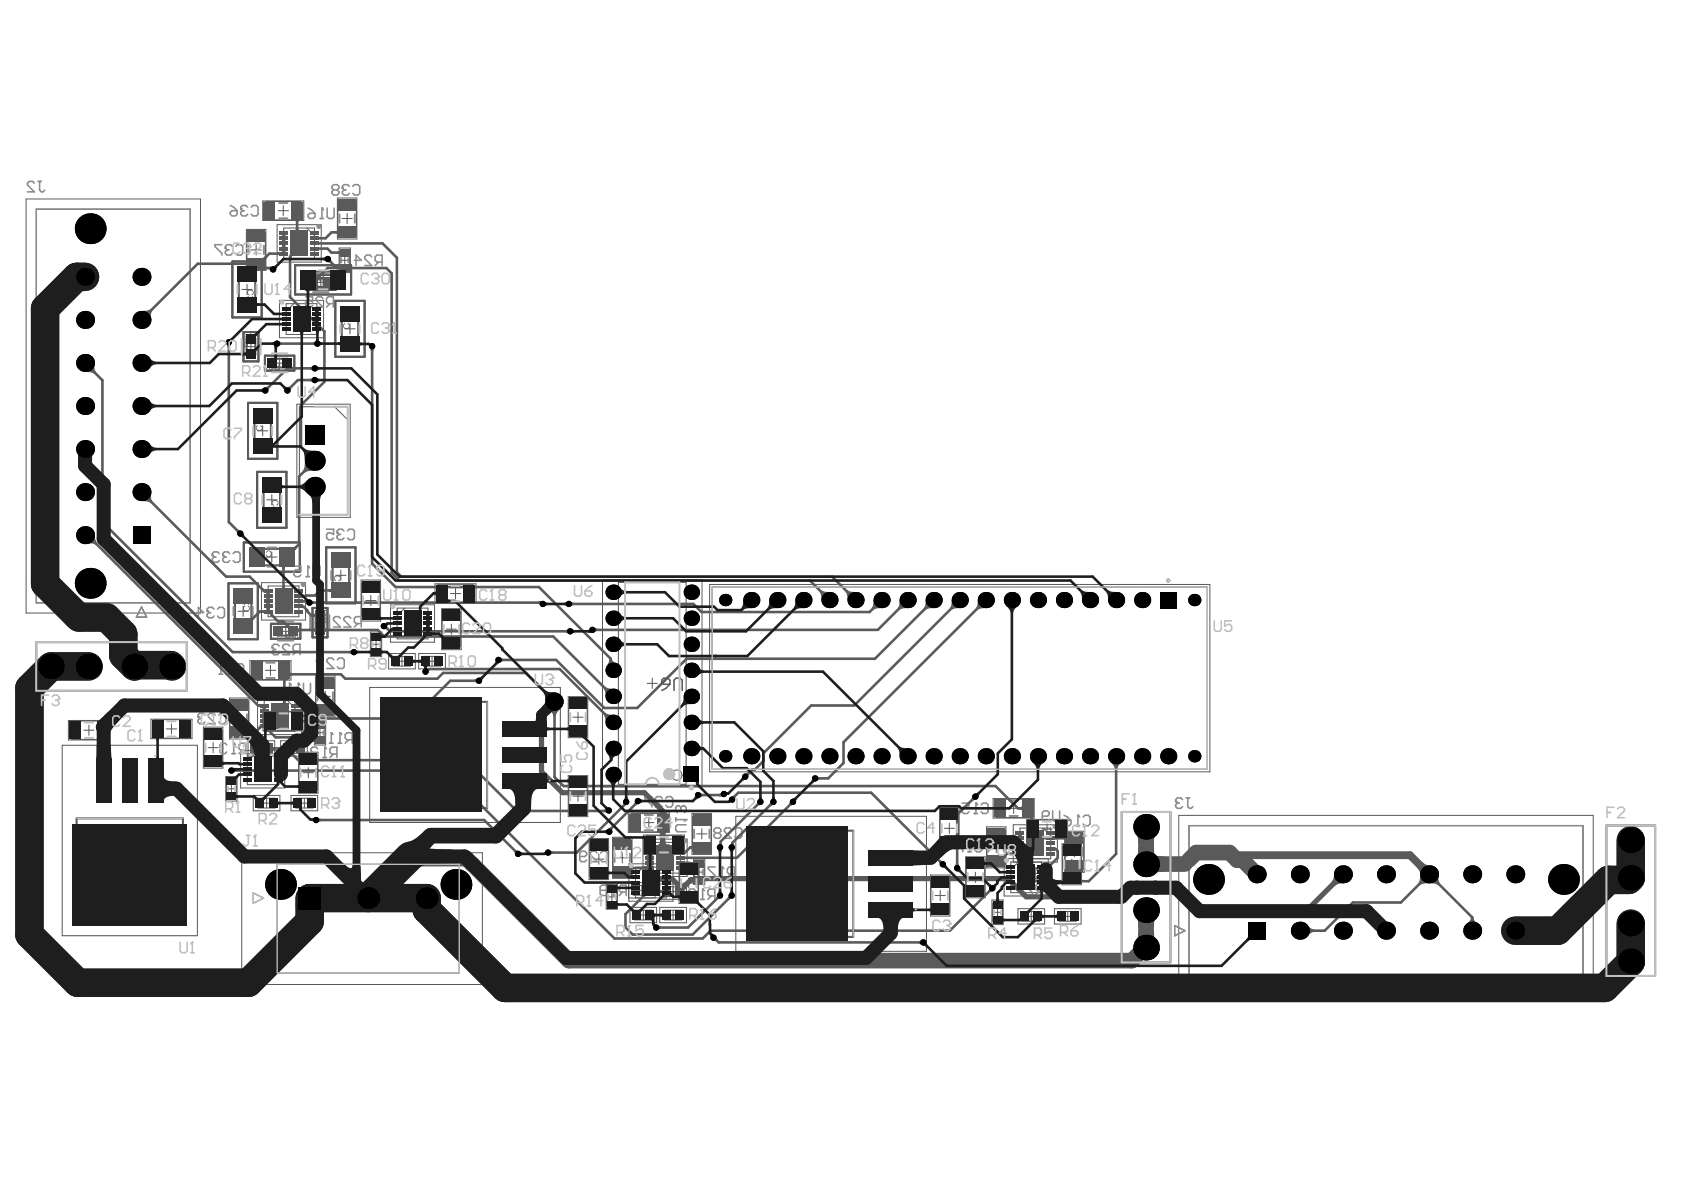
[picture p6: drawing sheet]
<svg xmlns="http://www.w3.org/2000/svg" width="297mm" height="210mm" viewBox="0 0 297 210" stroke-linecap="round" stroke-linejoin="round" font-family="sans-serif">
<path d="M55.7 49.8h1.8M56.6 48.9v1.8M47 98.3h1.8M47.9 97.4v1.8M42 107.8h1.8M42.9 106.9v1.8M49.5 111.4h1.8M50.4 110.4v1.9M55.5 109.8h1.9M56.4 108.9v1.8M59.2 101.5h1.8M60.1 100.6v1.8" fill="none" stroke="#5a5a5a" stroke-width=".18"/>
<path d="M54 48.5h5.2v2.6h-5.2zM55.2 49.1h2.8v1.5h-2.8zM43 95.7h9.9v5.1h-9.9zM45 96.8h5.8v2.9h-5.8zM57.5 96.5h5.2v9.9h-5.2zM58.7 98.6h2.9v5.8h-2.9zM40.3 102.9h5.2v9.9h-5.2zM41.4 104.9h2.9v5.8h-2.9zM47.8 110h5.2v2.7h-5.2zM49 110.6h2.8v1.5h-2.8zM55.1 107.2h2.7v5.2h-2.7zM55.7 108.4h1.5v2.8h-1.5z" fill="none" stroke="#5a5a5a" stroke-width=".36"/>
<g fill="#5a5a5a">
<path d="M54.7 48.8l.1-.1a.4 .4 0 0 1 .6 .3h-.1a.21 .21 0 0 0-.2-.2 .21 .21 0 0 0-.2 .2l.6 .8h-.8v-.1h.6l-.3-.3a.45 .45 0 0 1-.3-.6z"/>
<path d="M53.8 48.7h.6l.1 .6h-.1a.25 .25 0 0 0-.4-.1 .25 .25 0 0 0 0 .4 .25 .25 0 0 0 .4-.1h.2a.37 .37 0 0 1-.5 .3 .37 .37 0 0 1-.3-.5 .37 .37 0 0 1 .6-.2l-.1-.3h-.5z"/>
<path d="M59 101.7l.5-.2 .3 .1a.51 .51 0 0 1 .3 .5 .51 .51 0 0 1-.4 .4v-.1a.39 .39 0 0 0 .2-.6 .39 .39 0 0 0-.6-.1 .35 .35 0 0 0-.3 .3 .35 .35 0 0 0 .3 .4l-.1 .1a.52 .52 0 0 1-.2-.8z"/>
<path d="M58.9 102.9l.3-.2v.1a.21 .21 0 0 0-.2 .2 .21 .21 0 0 0 .2 .2 .21 .21 0 0 0 .2-.3h.1a.24 .24 0 0 0 .2 .4 .24 .24 0 0 0 .3-.2 .24 .24 0 0 0-.2-.3v-.1l.2 .1a.35 .35 0 0 1 0 .5 .35 .35 0 0 1-.6-.1 .3 .3 0 0 1-.4 .1 .3 .3 0 0 1-.1-.4z"/>
<path d="M58.9 103.7l.6-.1 .1 .1a.24 .24 0 0 0-.1 .4 .24 .24 0 0 0 .4 0 .24 .24 0 0 0-.1-.4v-.2v.1a.37 .37 0 0 1 .2 .5 .37 .37 0 0 1-.5 .1 .37 .37 0 0 1-.1-.5l-.3 .1v.5h-.2z"/>
<path d="M47 97.2h.1a.52 .52 0 0 1 .5 0 .52 .52 0 0 1 .3 .5v.2a.51 .51 0 0 1-.5 .4 .51 .51 0 0 1-.5-.4h.2a.39 .39 0 0 0 .5 .2 .39 .39 0 0 0 .1-.6 .33 .33 0 0 0-.3-.3 .33 .33 0 0 0-.3 .3l-.2-.1z"/>
<path d="M46.1 97.3a.36 .36 0 0 1 .4-.2 .36 .36 0 0 1 .2 .3h-.1a.21 .21 0 0 0-.2-.2 .21 .21 0 0 0-.2 .2 .21 .21 0 0 0 .3 .2v.1a.24 .24 0 0 0-.4 .2 .24 .24 0 0 0 .2 .3 .24 .24 0 0 0 .3-.3h.1a.35 .35 0 0 1-.5 .3 .35 .35 0 0 1 0-.6l-.1-.1z"/>
<path d="M45.2 97.3a.33 .33 0 0 1 .4-.2 .33 .33 0 0 1 .2 .3h-.1a.19 .19 0 0 0-.2-.2 .19 .19 0 0 0-.2 .2 .19 .19 0 0 0 .3 .2v.1a.25 .25 0 0 0-.4 .2 .25 .25 0 0 0 .2 .3 .25 .25 0 0 0 .3-.3h.2l-.1 .1a.36 .36 0 0 1-.6 .2 .36 .36 0 0 1 .1-.6l-.1-.1z"/>
<path d="M56.4 108h.1v.6l.5-.4a.36 .36 0 0 1 .6 0 .36 .36 0 0 1-.4 .5v-.1a.25 .25 0 0 0 .2-.3 .25 .25 0 0 0-.2-.2 .25 .25 0 0 0-.2 .3l-.6 .4z"/>
<path d="M56.4 107.1h.1v.6l.3-.3a.4 .4 0 0 1 .6-.2 .4 .4 0 0 1 0 .6h-.2v-.1a.23 .23 0 0 0 .3-.2 .23 .23 0 0 0-.2-.3 .23 .23 0 0 0-.3 .2l-.6 .5z"/>
<path d="M51.4 111.4h.8v.1h-.5l.1 .3a.4 .4 0 0 1 .4 .6 .4 .4 0 0 1-.7-.1l.1-.1a.25 .25 0 0 0 .3 .2 .25 .25 0 0 0 .2-.2 .25 .25 0 0 0-.2-.2z"/>
<path d="M52.4 111.5a.37 .37 0 0 1 .6 0 .37 .37 0 0 1-.1 .5 .32 .32 0 0 1-.1 .6 .32 .32 0 0 1-.4-.3l.1-.1a.18 .18 0 0 0 .2 .2 .18 .18 0 0 0 .2-.1 .18 .18 0 0 0-.2-.2l-.1-.1a.24 .24 0 0 0 .4-.2 .24 .24 0 0 0-.2-.3 .24 .24 0 0 0-.3 .2h-.1z"/>
<path d="M42.9 107l.4-.2v.2a.38 .38 0 0 0-.2 .5 .38 .38 0 0 0 .5 .2 .35 .35 0 0 0 .3-.3 .35 .35 0 0 0-.2-.4v-.1a.55 .55 0 0 1 .2 .8 .55 .55 0 0 1-.8 0l-.2-.2z"/>
<path d="M42.9 106.1a.32 .32 0 0 1 .3-.2 .32 .32 0 0 1 .3 .3 .32 .32 0 0 1 .6 0 .32 .32 0 0 1-.3 .5l-.1-.2a.18 .18 0 0 0 .2-.1 .18 .18 0 0 0-.2-.2 .18 .18 0 0 0-.1 .2h-.2a.22 .22 0 0 0-.1-.3 .22 .22 0 0 0-.3 .2 .22 .22 0 0 0 .2 .2v.2a.38 .38 0 0 1-.3-.6z"/>
<path d="M55.8 48.9l.6-.1v.4h-.5zM55.7 48.8v.3l.3 .2-.4 .5h.2l.3-.5h.3v.5h.2v-1.1h-.8z"/>
<path d="M57.1 109.2l.3-.1 .1 .6h-.4zM56.4 108.8v.2l.6 .4v.3h-.6v.1h1.2v-.5a.32 .32 0 0 0-.3-.4 .32 .32 0 0 0-.3 .3z"/>
<path d="M50.5 112h.4a.19 .19 0 0 1 .2 .2 .19 .19 0 0 1-.2 .2h-.4zM50.4 111.4v1.1h.5a.33 .33 0 0 0 .4-.2 .33 .33 0 0 0-.3-.4l.4-.5h-.2l-.4 .5h-.3v-.5z"/>
<path d="M43.3 105.3h.5l-.5 .4zM42.9 105.2v.1h.3v.5l.8-.5v-.1h-.7v-.2h-.1v.2z"/>
</g>
<g fill="none" stroke="#5a5a5a" stroke-width=".18">
<path d="M4.6 35.1h30.8v73h-30.8zM46.3 35.4h7.3v3.5h-7.3zM46.9 35.5h6.1v3.3h-6.1zM48.9 39.6h7.8v6.6h-7.8zM49.1 37.2h1.8M50 36.3v1.8M59.5 34.9h3.4v7.3h-3.4zM59.6 35.5h3.3v6.1h-3.3zM60.3 38.5h1.8M61.2 37.6v1.8M42.7 51.1h1.8M43.5 40.5h3.4v7.2h-3.4z"/>
<path d="M43.6 41h3.2v6.2h-3.2zM43.6 50.2v1.8M44.3 44.1h1.8M45.2 43.2v1.8M49.3 53h7.8v6.6h-7.8zM50.1 40.2h5.4v5.4h-5.4zM50.5 53.6h5.4v5.4h-5.4zM51.8 53.6l-1.3 1.3M54.1 40.2l1.4 1.4M56.1 49.4h1.8M57 48.5v1.8M59.8 43.7h2v4.4h-2z"/>
<path d="M60 45.9h1.7M60 44.4h1.7v3.1h-1.7zM60.8 45.1v1.7M60.8 58h1.8M61.7 57.1v1.8M43.4 61.2h1.8M44.3 60.3v1.8M45.4 76h1.8M46.3 75.1v1.8M48.4 64.1h1.8M49.3 63.2v1.8M52.4 71.3h9.4v20h-9.4z"/>
<path d="M52.8 71.7h8.5v19.1h-8.5zM59 71.7l2.3 2.3M47 88.2h1.8M47.9 87.3v1.8M44.1 116.5h7.2v3.5h-7.2zM44.6 116.6h6.2v3.3h-6.2zM46.1 102.8h7.8v6.6h-7.8zM46.8 118.2h1.8M47.3 103.4h5.4v5.4h-5.4zM47.7 117.3v1.8M51.4 103.4l1.3 1.3M55.6 119.2h3.5v7.2h-3.5z"/>
<path d="M55.7 119.8h3.3v6.1h-3.3zM63.7 102.3h3.4v7.2h-3.4zM63.8 102.9h3.2v6.1h-3.2zM64.5 105.9h1.8M65.3 111.5h2v4.3h-2zM65.4 105v1.8M65.5 113.6h1.7M65.5 112.1h1.7v3.1h-1.7zM66.3 112.8v1.7M68.5 115.3h4.8v2.7h-4.8zM68.9 106.7h7.8v6.6h-7.8zM69.4 115.8h3v1.7h-3z"/>
<path d="M70 116.6h1.8M70 107.3h5.5v5.4h-5.5zM70.9 115.8v1.7M71.4 107.3l-1.4 1.3M73.9 115.3h4.7v2.7h-4.7zM74.7 115.8h3v1.7h-3zM75.4 116.6h1.7M76.2 115.8v1.7M76.7 103h7.3v3.4h-7.3zM77.3 103.1h6.1v3.2h-6.1zM77.9 107.4h3.4v7.2h-3.4zM78 107.9h3.2v6.2h-3.2z"/>
<path d="M78.7 111h1.8M79.4 104.7h1.9M79.6 110.1v1.8M80.3 103.8v1.8M106.3 102.3h17.5v36.5h-17.5zM109.1 102.7h11.9v35.6h-11.9zM115.1 119.6v1.8M125.2 103.1h88.2v33h-88.2zM11 131.5h23.8v33.6h-23.8zM12.1 127.1h7.2v3.4h-7.2zM12.6 127.2h6.2v3.2h-6.2zM14.8 128.8h1.8"/>
<path d="M15.7 127.9v1.8M26.6 126.9h7.3v3.4h-7.3zM27.2 126.9h6.1v3.3h-6.1zM29.3 128.6h1.8M30.2 127.7v1.8M35.9 128.3h3.4v7.2h-3.4zM36 128.8h3.2v6.1h-3.2zM36.7 131.9h1.8M37.6 131v1.8M39.8 137h2v4.3h-2zM40 139.1h1.7M40 137.6h1.7v3.1h-1.7z"/>
<path d="M40.5 123.1h3.4v7.3h-3.4zM40.6 123.7h3.2v6.1h-3.2zM40.8 138.3v1.7M41.3 126.7h1.8M42.2 125.8v1.8M42.4 132.4h7.8v6.6h-7.8zM43.6 133h5.4v5.4h-5.4zM43.8 130.7h4.7v2.7h-4.7zM44.6 131.2h3v1.7h-3zM45 133l-1.4 1.3M45.2 132h1.8M45.4 123h7.8v6.6h-7.8z"/>
<path d="M46.1 131.2v1.7M46.4 125.5h7.2v3.4h-7.2zM46.6 123.6h5.4v5.4h-5.4zM46.9 125.6h6.2v3.2h-6.2zM49.1 127.2h1.8M49.5 130.7h4.7v2.7h-4.7zM50 126.3v1.8M50.4 131.2h2.9v1.7h-2.9zM50.7 123.6l1.3 1.3M51 132h1.7M51.8 131.2v1.7M52.7 132.7h3.4v7.2h-3.4z"/>
<path d="M52.7 133.2h3.3v6.2h-3.3zM53.5 136.3h1.8M54.4 135.4v1.8M55.5 127.1h1.9v4.3h-1.9zM55.6 129.2h1.7M55.6 127.7h1.7v3.1h-1.7zM56.4 128.4v1.7M56.5 122.8h1.8M57.4 121.9v1.8M65.2 121.3h33.6v23.8h-33.6zM100.2 122.9h3.5v7.2h-3.5zM100.2 136.8h3.5v7.2h-3.5z"/>
<path d="M100.3 137.4h3.3v6.1h-3.3zM100.3 123.4h3.3v6.2h-3.3zM101 126.5h1.9M102 125.6v1.8M102 139.5v1.8M114.1 120.5h1.9M42.6 150.4h42.5v23.3h-42.5zM44.7 140.3h4.7v2.7h-4.7zM45.5 140.8h3v1.7h-3zM46.2 141.7h1.7M47 140.8v1.7M51.3 140.3h4.7v2.7h-4.7z"/>
<path d="M52.2 140.8h3v1.7h-3zM52.8 141.7h1.7M53.7 140.8v1.7M101 140.4h1.9M103.9 147.9h3.4v7.2h-3.4zM104 148.5h3.3v6.1h-3.3zM104.7 151.5h1.8M105.6 150.6v1.8M106.9 156h2v4.4h-2zM107.1 158.2h1.7M107.1 156.7h1.7v3h-1.7zM107.9 157.3v1.8"/>
<path d="M108 147.7h3.5v7.2h-3.5zM108.1 148.2h3.3v6.2h-3.3zM108.9 151.3h1.8M109.8 150.4v1.8M110.8 143.4h7.3v3.4h-7.3zM110.9 152.4h7.8v6.6h-7.8zM111.4 143.5h6.1v3.2h-6.1zM111.7 156.2h3v1.7h-3zM112.1 158.4v-5.4h5.4v5.4h-6.6v-2.7h4.7v2.7M112.4 157h1.7M113.2 156.2v1.7M113.4 148h7.8v6.6h-7.8z"/>
<path d="M113.5 153l-1.4 1.3M113.5 147.3h7.2v3.4h-7.2zM113.5 145.1h1.9M114 147.4h6.2v3.2h-6.2zM114.4 144.2v1.8M114.6 148.6h5.4v5.4h-5.4zM116.2 149h1.8M116.4 155.9h4.7v2.7h-4.7zM117.1 148.1v1.8M117.2 156.4h3v1.7h-3zM117.9 157.3h1.7M118.7 148.6l1.3 1.3"/>
<path d="M119.8 152.1h3.4v7.3h-3.4zM119.9 152.7h3.2v6.1h-3.2zM120.6 155.8h1.8M121.5 154.8v1.9M122.1 143.5h3.4v7.2h-3.4zM122.2 144h3.2v6.2h-3.2zM122.3 151.7h2v4.3h-2zM122.5 153.8h1.7M122.5 152.3h1.7v3.1h-1.7zM122.9 147.1h1.8M123.3 153v1.7M123.8 146.2v1.8"/>
<path d="M129.8 144h33.6v23.8h-33.6zM164.1 154.3h3.5v7.3h-3.5zM164.2 154.9h3.3v6.1h-3.3zM164.9 158h1.8M165.7 142.5h3.5v7.2h-3.5zM165.8 143h3.3v6.2h-3.3zM165.8 157.1v1.8M166.5 146.1h1.9M167.5 145.2v1.8M170.3 151.1h3.5v7.3h-3.5zM170.4 151.7h3.3v6.1h-3.3zM171.1 154.7h1.9"/>
<path d="M172 153.8v1.9M174 145.9h3.4v7.2h-3.4zM174.1 146.4h3.3v6.1h-3.3zM174.8 149.5h1.8M175 158.8h2v4.3h-2zM175.1 159.4h1.7v3.1h-1.7zM175.2 140.9h7.2v3.4h-7.2zM175.7 141h6.2v3.2h-6.2zM175.7 148.6v1.8M177.1 151.4h7.8v6.6h-7.8zM177.9 142.6h1.8M178.3 152h5.4v5.5h-5.4z"/>
<path d="M178.7 145.5h7.8v6.6h-7.8zM178.8 141.7v1.8M179.7 152l-1.4 1.4M179.9 146.1h5.4v5.4h-5.4zM180.4 153.1h4.4v2h-4.4zM181.1 144.5h7.2v3.5h-7.2zM181.1 153.2h3.1v1.7h-3.1zM181.6 144.6h6.2v3.3h-6.2zM181.8 154.1h1.7M182.6 153.2v1.7M183.8 146.3h1.8M184 146.1l1.3 1.3"/>
<path d="M184.7 145.3v1.9M187.3 148.8h3.5v7.3h-3.5zM187.4 149.4h3.3v6.1h-3.3zM187.8 146.6h3.4v7.3h-3.4zM187.9 147.2h3.2v6.1h-3.2zM188.2 152.5h1.8M188.6 150.2h1.8M189.1 151.5v1.9M189.5 149.3v1.8M207.9 143.8h73.1v30.8h-73.1zM111.1 160.1h4.7v2.7h-4.7zM112 160.5h3v1.8h-3z"/>
<path d="M112.6 161.4h1.7M113.5 160.5v1.8M116.4 160.1h4.7v2.7h-4.7zM117.2 160.5h3v1.8h-3zM117.9 161.4h1.7M118.7 160.5v1.8M175.1 160.9h1.7M176 160.1v1.7M179.6 160.3h4.7v2.7h-4.7zM180.4 160.8h3v1.7h-3zM181 161.6h1.8M181.9 160.8v1.7"/>
<path d="M186 160.3h4.7v2.7h-4.7zM186.8 160.8h3v1.7h-3zM187.5 161.6h1.7M188.3 160.8v1.7"/>
<circle cx="119.4" cy="136.7" r=".9"/>
</g>
<g fill="none" stroke="#5a5a5a" stroke-width=".36">
<path d="M41 46.1h5.2v9.9h-5.2zM42.9 58.6h2.7v5.1h-2.7zM52.1 46.8h9.8v5.1h-9.8zM59.1 53.1h5.2v9.8h-5.2zM43.7 71.1h5.2v9.8h-5.2zM46.7 62.7h5.2v2.7h-5.2zM45.4 83.2h5.1v9.9h-5.1zM6.4 113.3h26.6v8.5h-26.6zM70 123.8h15.9v18.7h-15.9zM13.5 144.4h18.8v15.8h-18.8zM134.6 146.5h15.9v18.8h-15.9zM197.9 143.2h8.6v26.6h-8.6z"/>
<path d="M283.4 145.6h8.6v26.6h-8.6z"/>
<circle cx="206.1" cy="102.4" r=".18"/>
</g>
<path d="M6.4 36.9h27.2v69.4h-27.2zM25 107.1l.9 1.8h-1.8zM125.6 103.5h87.4v32.2h-87.4zM44.7 157.5l1.8 .9-1.8 .9zM48.9 152.5h32.1v19.1h-32.1zM209.7 145.6h69.5v27.1h-69.5zM207.2 163.3l1.8 .9-1.8 .9z" fill="none" stroke="#5a5a5a" stroke-width=".23"/>
<g fill="#5a5a5a">
<path d="M47.4 64.1h.8l-.4 .5a.31 .31 0 0 0-.1 .5h.2l.1-.2h.2l-.1 .2-.2 .1a.39 .39 0 0 1-.5-.3 .39 .39 0 0 1 .4-.4l.2-.3h-.6z"/>
<path d="M46.7 64.1h.2v.9l.3-.2v.2l-.4 .2h-.1z"/>
<path d="M43.1 59.5a.52 .52 0 0 1 .8 .3l.2 .1v-.6h.1v.8l-.4-.3a.34 .34 0 0 0-.3-.3 .34 .34 0 0 0-.3 .1l.2 .5a.38 .38 0 0 1-.3-.6z"/>
<path d="M57.1 48.4l.1-.1a.49 .49 0 0 1 .8 .2l-.2 .1a.4 .4 0 0 0-.6-.2 .4 .4 0 0 0 0 .6 .34 .34 0 0 0 .3 .2 .34 .34 0 0 0 .3-.3l.2 .1a.56 .56 0 0 1-.8 .3 .56 .56 0 0 1-.1-.9z"/>
<path d="M58.2 48.3h.1a.29 .29 0 0 1 .4 0 .29 .29 0 0 1 0 .4 .36 .36 0 0 1 0 .6 .36 .36 0 0 1-.6-.3h.2a.24 .24 0 0 0 .3 .3 .24 .24 0 0 0 .1-.3 .24 .24 0 0 0-.3-.2v-.1a.19 .19 0 0 0 .3-.2 .19 .19 0 0 0-.2-.2 .19 .19 0 0 0-.2 .2h-.2z"/>
<path d="M60.6 57.2l.2-.2 .1 .2a.4 .4 0 0 0-.2 .6 .4 .4 0 0 0 .7 0 .33 .33 0 0 0 .2-.4 .33 .33 0 0 0-.3-.2v-.2a.57 .57 0 0 1 .3 .8 .57 .57 0 0 1-.8 .2 .57 .57 0 0 1-.2-.8z"/>
<path d="M60.5 56.3a.27 .27 0 0 1 .3-.1 .27 .27 0 0 1 .2 .1 .35 .35 0 0 1 .6 0 .35 .35 0 0 1-.2 .5v-.1a.24 .24 0 0 0 .2-.3 .24 .24 0 0 0-.3-.2 .24 .24 0 0 0-.2 .4h-.1a.19 .19 0 0 0-.2-.3 .19 .19 0 0 0-.2 .2 .19 .19 0 0 0 .3 .2l-.1 .1h-.2z"/>
<path d="M60.5 55.4h1.2v.2h-.9l.2 .2-.2 .1z"/>
<path d="M48 88.4l.5-.2 .5 .1 .1 .2v.4l-.2 .3-.2-.2a.4 .4 0 0 0 .1-.6 .4 .4 0 0 0-.6 0 .32 .32 0 0 0-.1 .4 .32 .32 0 0 0 .3 .2l-.1 .2a.57 .57 0 0 1-.3-.8z"/>
<path d="M45.2 75.2l.2-.2 .1 .2a.4 .4 0 0 0-.1 .6 .4 .4 0 0 0 .6 0 .32 .32 0 0 0 .2-.4 .32 .32 0 0 0-.3-.2v-.2l.3 .2 .1 .3a.6 .6 0 0 1-.6 .5 .6 .6 0 0 1-.6-.6z"/>
<path d="M45.1 74.1l.6 .3 .6 .1v.2l-.5-.1-.5-.3v.5h-.2z"/>
<path d="M43.6 51.3l.5-.2 .4 .1 .1 .1a.49 .49 0 0 1-.2 .8v-.2a.39 .39 0 0 0 .2-.5 .39 .39 0 0 0-.6-.2 .34 .34 0 0 0-.3 .4 .34 .34 0 0 0 .3 .3l-.1 .2a.55 .55 0 0 1-.3-.8z"/>
<path d="M43.6 52.3h.3v.1a.24 .24 0 0 0-.2 .3 .24 .24 0 0 0 .3 .2 .24 .24 0 0 0 .1-.4h.2a.19 .19 0 0 0 .1 .3 .19 .19 0 0 0 .2-.2 .19 .19 0 0 0-.2-.2v-.1a.33 .33 0 0 1 .4 .4 .33 .33 0 0 1-.6 .1 .37 .37 0 0 1-.5 .1 .37 .37 0 0 1-.1-.6z"/>
<path d="M43.6 53.1l.4 .3a.37 .37 0 0 0 .3 .3 .37 .37 0 0 0 .3-.2l-.2-.4a.38 .38 0 0 1 .2 .7 .38 .38 0 0 1-.6-.2l-.3-.3v.6h-.1z"/>
<path d="M48.5 64.8l.2 .3h.4v-.4zM48.3 64.1h.2l.4 .5h.2v-.5h.2v1.1h-.5a.33 .33 0 0 1-.4-.2 .33 .33 0 0 1 .3-.4z"/>
<path d="M43.3 60.4l-.1 .6h.4v-.5zM43.1 60.4a.34 .34 0 0 1 .3-.2 .34 .34 0 0 1 .3 .4l.5-.4v.1l-.5 .4v.3h.5v.2h-1.1z"/>
<path d="M43.2 58.7a.44 .44 0 0 0 .7 .3 .25 .25 0 0 0 .2-.3 .25 .25 0 0 0-.4-.2zM43.1 58.6l.5-.2a.43 .43 0 0 1 .6 .4l-.1 .3h-.6a.38 .38 0 0 1-.4-.1 .38 .38 0 0 1 0-.4z"/>
<path d="M59.2 48.4v.3a.32 .32 0 0 0 0 .4 .32 .32 0 0 0 .4 .1v-.3a.3 .3 0 0 0 0-.4 .3 .3 0 0 0-.4-.1zM59.1 48.4a.43 .43 0 0 1 .6-.1 .43 .43 0 0 1 .1 .6 .39 .39 0 0 1-.5 .5 .39 .39 0 0 1-.3-.6z"/>
<path d="M48.6 89.7a.2 .2 0 0 0 .4 0 .2 .2 0 0 0-.4 0zM48 89.7a.25 .25 0 0 0 .5 0 .25 .25 0 0 0-.5 0zM48 89.4h.4l.1 .1a.3 .3 0 0 1 .5 0 .3 .3 0 0 1 0 .4 .3 .3 0 0 1-.4 0 .37 .37 0 0 1-.6 .1 .37 .37 0 0 1 0-.6z"/>
</g>
<g fill="none" stroke="#5a5a5a" stroke-width=".36">
<path d="M41 46.1h5.2v9.9h-5.2zM42.1 48.2h2.9v5.7h-2.9zM42.9 58.6h2.7v5.1h-2.7zM43.5 59.8h1.5v2.8h-1.5zM52.1 46.8h9.8v5.1h-9.8zM54.1 47.9h5.8v2.9h-5.8zM59.1 53.1h5.2v9.8h-5.2zM60.3 55.1h2.9v5.8h-2.9zM43.7 71.1h5.2v9.8h-5.2zM44.9 73.1h2.9v5.8h-2.9zM46.7 62.7h5.2v2.7h-5.2zM47.9 63.3h2.8v1.5h-2.8z"/>
<path d="M45.4 83.2h5.1v9.9h-5.1zM46.5 85.3h2.9v5.8h-2.9z"/>
</g>
<path d="M116.7 120l.4-.4h.7l.4 .4v.7h-1.1l-.4-.4zM118.2 120.7l-.8 .7-.7 .4M118.9 121.8v-1.8l.4-.4h.7l.3 .4v1.8" fill="none" stroke="#5a5a5a" stroke-width=".27"/>
<g fill="none" stroke="#8c8c8c" stroke-width=".36">
<path d="M49.2 35.8h1.5M49.2 38.5h1.5M59.9 37.8v1.5M62.6 37.8v1.5M43.8 43.4v1.4M46.5 43.4v1.4M55.2 48.2h2.7M55.2 51.5h2.7M60.2 45.6v.7M61.4 45.6v.7M47.2 99.9h1.5M47.2 96.6h1.5"/>
<path d="M41.2 107.1v1.5M44.6 107.1v1.5M47 119.6h1.4M47 116.9h1.4M49 113h2.7M49 109.6h2.7M54.7 108.5v2.7M58.1 108.5v2.7M58.4 100.7v1.5M61.8 100.7v1.5M40.8 126v1.5M43.6 126v1.5"/>
<path d="M55.8 128.9v.7M56 122.1v1.5M57.1 128.9v.7M58.7 122.1v1.5M108.4 150.6v1.4M111.1 150.6v1.4M113.7 143.7h1.5M113.7 146.5h1.5M122.4 146.4v1.4M122.7 153.5v.7M124 153.5v.7M125.1 146.4v1.4"/>
<path d="M174.4 148.7v1.5M177.1 148.7v1.5M178.1 141.2h1.4M178.1 143.9h1.4M182.3 153.4h.7M182.3 154.7h.7M188.2 149.5v1.5M190.9 149.5v1.5"/>
</g>
<path d="M6.4 36.9h27.2v69.4h-27.2zM25 107.1l.9 1.8h-1.8zM209.7 145.6h69.5v27.1h-69.5zM207.2 163.3l1.8 .9-1.8 .9z" fill="none" stroke="#8c8c8c" stroke-width=".23"/>
<g fill="none" stroke="#8c8c8c" stroke-width=".28">
<path d="M6.1 32.3l-.3-.3h-.7l-.3 .3v.3l1.3 1.2h-1.3M6.7 32h.6M7 32v1.5l.3 .3h.3l.3-.3M40.6 36.2l.6 .4 .6 .6M40.9 37.2h.9v.6l-.3 .3h-.6l-.3-.3v-.3zM42.5 36.9h.1M42.5 36.9l.3 .3M42.8 37.2l-.3 .3v.3l.3 .3h.6l.3-.3M42.8 37.2h.3M43.7 36.6l-.3-.4h-.6l-.3 .4v.3M44.3 36.6l.3-.4h.6l.3 .4v1.2l-.3 .3h-.6l-.3-.3M54.3 37.9l.3-.3h1v.6l-.3 .3h-.7l-.3-.3z"/>
<path d="M54.3 36.7l.6 .3 .7 .6M56.5 38.5h.6M56.8 36.7h.1M56.8 36.7v1.8M56.8 36.7l.3 .3M57.7 36.7v1.5l.3 .3h.6l.3-.3v-1.5M58.9 33.5l-.4-.3v-.3l.4-.3h.6l.3 .3v.3l-.3 .3M58.9 33.5l-.4 .3v.3l.4 .3h.6l.3-.3v-.3l-.3-.3M58.9 33.5h.6M60.4 33.2h.1M60.4 33.2l.3 .3M60.7 33.5l-.3 .3v.3l.3 .3h.6l.3-.3"/>
<path d="M60.7 33.5h.3M61.6 32.9l-.3-.3h-.6l-.3 .3v.3M62.2 32.9l.3-.3h.6l.3 .3v1.2l-.3 .3h-.6l-.3-.3M39.1 43.2h-1.2v.3l1.2 1.2v.3M39.7 43.8h.1M39.7 43.8l.4 .3M40.1 44.1l-.4 .3v.3l.4 .3h.6l.3-.3M40.1 44.1h.3M41 43.5l-.3-.3h-.6l-.4 .3v.3M41.6 43.5l.3-.3h.6l.3 .3v1.2l-.3 .3h-.6l-.3-.3M53.9 52.3h1.2v1l-.6-.3h-.3l-.3 .3v.6l.3 .3h.6l.3-.3M57 52.7l-.3-.4h-.6l-.4 .4v.3l1.3 1.2h-1.3"/>
<path d="M58.2 53.6l-.6 .6M58.8 53.6h-.9l-.3-.3v-.6l.3-.4h.9v1.9M62.5 45.9h1.2l-.9-.9v1.8M65.6 45.3l-.3-.3h-.7l-.3 .3v.3l1.3 1.2h-1.3M66.8 46.2l-.6 .6M67.4 46.2h-.9l-.3-.3v-.6l.3-.3h.9v1.8M37.4 98h.1M37.4 98l.4 .3M37.8 98.3l-.4 .3v.3l.4 .3h.6l.3-.3M37.8 98.3h.3M38.7 97.7l-.3-.4h-.6l-.4 .4v.3M39.3 98h.1"/>
<path d="M39.3 98l.3 .3M39.6 98.3l-.3 .3v.3l.3 .3h.6l.3-.3M39.6 98.3h.3M40.5 97.7l-.3-.4h-.6l-.3 .4v.3M41.1 97.7l.3-.4h.6l.3 .4v1.2l-.3 .3h-.6l-.3-.3M51.9 99.9h1.2v.9l-.6-.3h-.3l-.3 .3v.6l.3 .3h.6l.3-.3M54.3 99.9h.1M54.3 99.9v1.8M54.3 99.9l.3 .3M55.2 99.9v1.5l.3 .3h.6l.3-.3v-1.5M57.6 93.4h1.2v.9l-.6-.3h-.3l-.3 .3v.6l.3 .3h.6l.3-.3M59.5 94h.1"/>
<path d="M59.5 94l.3 .3M59.8 94.3l-.3 .3v.3l.3 .3h.6l.3-.3M59.8 94.3h.3M60.7 93.7l-.3-.3h-.6l-.3 .3v.3M61.3 93.7l.3-.3h.6l.3 .3v1.2l-.3 .3h-.6l-.3-.3M34.7 108.1h1.2l-.9-1v1.9M36.5 107.7h.1M36.5 107.7l.3 .4M36.8 108.1l-.3 .3v.3l.3 .3h.6l.4-.3M36.8 108.1h.3M37.8 107.4l-.4-.3h-.6l-.3 .3v.3M38.4 107.4l.3-.3h.6l.3 .3v1.3l-.3 .3h-.6l-.3-.3"/>
<path d="M38.7 118.9h.6M39 117.1h.1M39 117.1v1.8M39 117.1l.3 .3M41.1 117.4l-.3-.3h-.6l-.3 .3v.3l1.2 1.2h-1.2M41.7 117.4l.3-.3h.7l.3 .3v1.2l-.3 .3h-.7l-.3-.3M48 114.3h.1M48 114.3l.3 .3M48.3 114.6l-.3 .3v.3l.3 .3h.6l.3-.3M48.3 114.6h.3M49.2 114l-.3-.4h-.6l-.3 .4v.3M51.1 114l-.3-.4h-.6l-.3 .4v.3l1.2 1.2h-1.2"/>
<path d="M52.3 114.9l-.6 .6M52.9 114.9h-.9l-.3-.3v-.6l.3-.4h.9v1.9M54 101.7h.6M57 116.4l-.3-.3h-.6l-.3 .3v.3l1.2 1.2h-1.2M58.9 116.4l-.3-.3h-.6l-.3 .3v.3l1.2 1.2h-1.2M59.5 116.4l.3-.3h.6l.3 .3v1.2l-.3 .3h-.6l-.3-.3M60 109.1l-.3-.3h-.6l-.3 .3v.3l1.2 1.2h-1.2M61.9 109.1l-.3-.3h-.6l-.3 .3v.3l1.2 1.2h-1.2M63.1 110l-.6 .6M63.7 110h-.9l-.3-.3v-.6l.3-.3h.9v1.8M34.9 126.4h.1M34.9 126.4l.3 .3"/>
<path d="M35.2 126.7l-.3 .3v.3l.3 .4h.6l.3-.4M35.2 126.7h.3M36.1 126.1l-.3-.3h-.6l-.3 .3v.3M38 126.1l-.3-.3h-.6l-.3 .3v.3l1.2 1.3h-1.2M38.6 126.1l.3-.3h.6l.3 .3v1.2l-.3 .4h-.6l-.3-.4M38.8 131.7h.1M38.8 131.7l.3 .3M39.1 132l-.3 .3v.3l.3 .3h.6l.3-.3M39.1 132h.3M40 131.4l-.3-.3h-.6l-.3 .3v.3M40.9 132.9h.6M41.2 131.1h.1"/>
<path d="M41.2 131.1l.3 .3M41.2 131.1v1.8M42.8 132.3l-.7 .6M43.4 132.3h-.9l-.4-.3v-.6l.4-.3h.9v1.8M50.8 122.4h.6M51.1 120.5h.1M51.1 120.5v1.9M51.1 120.5l.3 .3M52.3 122.4h.6M52.6 120.5h.1M52.6 120.5v1.9M52.6 120.5l.3 .3"/>
<path d="M53.5 120.5v1.6l.3 .3h.7l.3-.3v-1.6M56.1 132.1l-.3-.3h-.7l-.3 .3v.3l1.3 1.2h-1.3M57 133.6h.6M57.3 131.8h.1M57.3 131.8l.3 .3M57.3 131.8v1.8M58.1 131.1h.6M58.4 129.3h.1M58.4 129.3v1.8M58.4 129.3l.3 .3M58.8 133l-.6 .6M59.4 133h-.9l-.3-.3v-.6l.3-.3h.9v1.8"/>
<path d="M59.7 131.1h.6M60 129.3h.1M60 129.3l.3 .3M60 129.3v1.8M61.5 130.5l-.6 .6M62.1 130.5h-.9l-.3-.3v-.6l.3-.3h.9v1.8M102.3 151.1h.9l.3-.3v-.3l-.3-.3h-.6l-.3 .3v1.2l.3 .3h.6l.3-.3M105.3 150.5l-.3-.3h-.6l-.3 .3v.3l1.2 1.2h-1.2M105.9 157h.9l.3-.3v-.3l-.3-.3h-.6l-.3 .3v1.3l.3 .3h.6l.3-.3M105.9 150.5l.3-.3h.7l.3 .3v1.2l-.3 .3h-.7l-.3-.3M108 158h.6M108.3 156.1h.1"/>
<path d="M108.3 156.1l.3 .3M108.3 156.1v1.9M109.8 157.4l-.6 .6M110.5 157.4h-1l-.3-.4v-.6l.3-.3h1v1.9M115 140.5h-1.2v.3l1.2 1.2v.3M116.8 140.8l-.3-.3h-.6l-.3 .3v.3l1.2 1.2h-1.2M117.4 140.8l.3-.3h.6l.4 .3v1.2l-.4 .3h-.6l-.3-.3M119.2 144.3v.6M119.2 144.6h1.8M120.1 142.4l-.3-.3h-.3l-.3 .3v.6l.3 .3M120.1 142.4v.3M120.4 142.1h.1"/>
<path d="M120.4 142.1h.3l.3 .3v.6l-.3 .3M120.4 142.1l-.3 .3M121 144.6h.1M121 145.5h-1.5l-.3 .3v.6l.3 .3h1.5M121 144.6l-.3 .3M121.8 157.7l-.3-.3v-.3l.3-.3h.6l.3 .3v.3l-.3 .3M121.8 157.7l-.3 .3v.3l.3 .4h.6l.3-.4v-.3l-.3-.3M121.8 157.7h.6M123.6 158.7h.6M123.9 156.8h.1M123.9 156.8v1.9M123.9 156.8l.3 .3"/>
<path d="M125.5 158l-.6 .7M126.1 158h-.9l-.3-.3v-.6l.3-.3h.9v1.9M126.2 152.9h-1.3v.3l1.3 1.3v.3M126.2 146.9l-.3-.3v-.3l.3-.3h.7l.3 .3v.3l-.3 .3M126.2 146.9l-.3 .3v.4l.3 .3h.7l.3-.3v-.4l-.3-.3M126.2 146.9h.7M127.1 154.8h.6M127.4 152.9h.1M127.4 152.9l.3 .3M127.4 152.9v1.9M128.9 154.2l-.6 .6M129 146.3l-.3-.3h-.6l-.3 .3v.3l1.2 1.3h-1.2"/>
<path d="M129.5 154.2h-.9l-.3-.3v-.7l.3-.3h.9v1.9M129.6 146.3l.3-.3h.6l.3 .3v1.3l-.3 .3h-.6l-.3-.3M169.7 141.7h1.2v.9l-.6-.3h-.3l-.3 .3v.6l.3 .3h.6l.3-.3M169.8 148.4h-1.2v.3l1.2 1.2v.3M170.7 150.2h.7M171.1 148.4h.1M171.1 148.4v1.8M171.1 148.4l.3 .3M171.8 143.5h.6M172 148.7l.3-.3h.6l.3 .3v1.2l-.3 .3h-.6l-.3-.3M172.1 141.7h.1M172.1 141.7v1.8"/>
<path d="M172.1 141.7l.3 .3M173.1 142l.3-.3h.6l.3 .3v1.2l-.3 .3h-.6l-.3-.3M182.1 155.9h-1.2v.3l1.2 1.2v.3M183.3 157.1l-.6 .6M183.8 144h1l.3-.3v-.4l-.3-.3h-.6l-.4 .3v1.3l.4 .3h.6l.3-.3M183.9 157.1h-.9l-.3-.3v-.6l.3-.3h.9v1.8M185.7 143v1.6l.3 .3h.6l.3-.3v-1.6M187.7 143.8l.6 .3 .6 .6M188 144.7h.9v.6l-.3 .3h-.6l-.3-.3v-.3zM189.8 145.6h.6M190.1 143.8h.1M190.1 143.8v1.8"/>
<path d="M190.1 143.8l.3 .3M191 144.1l.4-.3h.6l.3 .3v1.2l-.3 .3h-.6l-.4-.3M207.4 141.4h.1M207.4 141.4l.3 .3M207.7 141.7l-.3 .3v.3l.3 .3h.6l.3-.3M207.7 141.7h.3M208.6 141l-.3-.3h-.6l-.3 .3v.4M209.2 140.7h.6M209.5 140.7v1.6l.3 .3h.3l.3-.3"/>
</g>
<g fill="none" stroke="#8c8c8c" stroke-width=".45">
<circle cx="56.3" cy="39.9" r=".23"/>
<circle cx="53.5" cy="103.1" r=".23"/>
<circle cx="52.8" cy="123.3" r=".23"/>
<circle cx="120.8" cy="148.3" r=".23"/>
<circle cx="186.1" cy="145.8" r=".23"/>
</g>
<g fill="#5a5a5a">
<path d="M126.9 148.6l.5 .1 .1 .5-.8-.2z"/>
<path d="M139.3 141.4l.6 .6-.5 .2-.3-.3z"/>
<path d="M128.5 158l.6 .5-.5 .2-.3-.3z"/>
<path d="M126.8 140l.4-.2 .3 .8-.7-.1z"/>
<path d="M126.5 158l.5 .5-.4 .2-.3-.3z"/>
<path d="M123.5 139.9l.5 .1v.5l-.5 .1z"/>
<path d="M144.2 136.9l.4 .2v.4l-.4 .2z"/>
<path d="M106.5 142.8l.5-.2 .1 .8-.5-.1z"/>
<path d="M126.4 165.3l.2 .4-.3 .4-.4-.2z"/>
<path d="M90.6 150.2l.4-.3 .4 .2-.6 .5z"/>
<path d="M68.2 110.3l.3 .4-.3 .4-.4-.1z"/>
<path d="M168.6 152.3h.5l.1 .4h-.8z"/>
<path d="M171.5 140.5l.5 .6-.4 .2-.3-.4z"/>
<path d="M174.5 156.7l.5 .5-.4 .2-.3-.3z"/>
<path d="M65.3 61.5h.7l-.1 .4h-.5z"/>
<path d="M55 105.9l.4 .2v.4l-.4 .2z"/>
<path d="M41.6 93.7l.4-.3 .4 .2-.6 .5z"/>
<path d="M40 60.8h.7l-.1 .4h-.5z"/>
<path d="M47.3 47.1l.7-.1-.4 .7-.3-.2z"/>
<path d="M57.8 46.2l.6-.5 .2 .4-.3 .3z"/>
<path d="M49.3 60.2l.4 .2v.4l-.4 .2z"/>
<path d="M107.3 146.2l.4-.3 .4 .2-.1 .4z"/>
<path d="M129 148.7h.4l.1 .4-.6-.1z"/>
<path d="M116.1 163.2l.5 .2v.4l-.5 .2z"/>
<path d="M135.9 141.4l.5 .6-.4 .2-.3-.3z"/>
<path d="M133.6 141.4l.5 .6-.4 .2-.3-.3z"/>
<path d="M131.4 136.4l.5-.2 .3 .4-.2 .4z"/>
<path d="M112 141.4l.6 .4-.4 .3-.4-.3z"/>
<path d="M55.2 60.4l.4-.2v.8l-.4-.2z"/>
<path d="M97.1 150l.4 .2v.4l-.4 .2z"/>
<path d="M99.7 111.1l.5-.1v.7l-.5-.1z"/>
<path d="M100.7 106.1l.5 .2v.5l-.5 .1z"/>
<path d="M88.3 116l.5 .2v.4l-.5 .2z"/>
<path d="M129 140.5l.5-.2 .3 .2-.1 .4z"/>
<path d="M94.9 106.1l.6-.1-.3 .7-.3-.2z"/>
<path d="M83.7 119.8l.4-.1v.8l-.4-.2z"/>
<path d="M75.3 118l.2-.2 .3 .4-.2 .2z"/>
<path d="M50.7 68.3l.4-.2 .4 .4-.2 .4z"/>
<path d="M56.2 144.3l.4 .1v.5l-.4 .1z"/>
<path d="M54.7 66.8l.4-.1v.7l-.4-.1z"/>
<path d="M54.7 64.7l.4-.1v.8l-.4-.2z"/>
<path d="M46.8 68.3l.4-.2 .3 .4-.2 .4z"/>
<path d="M121.9 154.7l.6-.1v1.2l-.6-.2z"/>
<path d="M122.1 152.2h.3l.1-.2v.9l-.1-.1-.3-.1z"/>
<path d="M119.3 156.4a.76 .76 0 0 0 1-.3l.3-.3 .7 .6a1.35 1.35 0 0 0-.7 1.2z"/>
<path d="M116.4 157h.3l.1-.2v.9l-.1-.1-.3-.1z"/>
<path d="M111.3 152.8l.5 .1v.4l-.4 .1-.1 .2z"/>
<path d="M115.1 156.8l.1 .2h.4v.5l-.4 .1-.1 .1z"/>
<path d="M113.7 157.2l.6 .7h-.2l-.4 .3-.4-.3 .4-.4z"/>
<path d="M116 146.6h1.8a.71 .71 0 0 0-.4 1h-1v-.2a.63 .63 0 0 0-.4-.8z"/>
<path d="M116.4 143h1v.6h-1z"/>
<path d="M114.1 152.2h1l.1 .6h-1.2z"/>
<path d="M114.1 151.3h1l.1 .6h-1.2z"/>
<path d="M113.4 152.9l.4-.1v.6l-.4-.1z"/>
<path d="M114 151.6h1.2l-.1 .6h-1z"/>
<path d="M114.1 150.4h1l.1 .6h-1.2z"/>
<path d="M114 152.5h1.2l-.1 .6h-1z"/>
<path d="M61.6 114.8l.4-.2v.8l-.4-.1z"/>
<path d="M95.8 122.1l.4-.3a2.19 2.19 0 0 0 1.6 .3l-1.6 1.6v-.2a2 2 0 0 0-.4-1.4z"/>
<path d="M96.7 124.9h2.2l-.1 .2a2 2 0 0 0-.8 1.2h-.4a2.19 2.19 0 0 0-.9-1.4z"/>
<path d="M114.1 149.5h1l.1 .6h-1.2z"/>
<path d="M114 150.7h1.2l-.1 .6h-1z"/>
<path d="M114 149.8h1.2l-.1 .6h-1z"/>
<path d="M116.4 148.1h1v.2a.63 .63 0 0 0 .4 .8h-1.8a.71 .71 0 0 0 .4-1z"/>
<path d="M121.8 149.2h.3l.2-.2v.9l-.2-.1-.3-.1z"/>
<path d="M43.7 128.7l.1 .2h.4v.5l-.4 .1-.1 .1z"/>
<path d="M48 131.6l.1 .1 .4 .1v.4l-.4 .1-.1 .2z"/>
<path d="M52 131.2l.3-.4 .4 .4h.3l-.7 .6v-.2z"/>
<path d="M53.1 131.2h.2l.4-.4 .4 .4-.4 .4v.2z"/>
<path d="M49.5 131.8l.3-.1 .2-.1v.9l-.2-.2-.3-.1z"/>
<path d="M50.7 132.9l.7-.7v.3l.3 .4-.3 .3-.4-.3z"/>
<path d="M55.2 130.4l.3-.1 .1-.2v1l-.1-.2-.3-.1z"/>
<path d="M55.2 127.7l.3-.1 .1-.2v.9l-.1-.1-.3-.1z"/>
<path d="M46.4 127.4h.4l.1 .3 .2 .1h-1l.2-.1z"/>
<path d="M45.8 127.8l.7 .5-.3 .1-.4 .3-.3-.3z"/>
<path d="M46.1 127.4h1l-.2 .2-.1 .3h-.4l-.1-.3z"/>
<path d="M46.4 125.6h.4l.1 .3 .2 .1h-1l.2-.1z"/>
<path d="M46.4 126.5h.4l.1 .3 .2 .1h-1l.2-.1z"/>
<path d="M96.2 123.8l1.6 1.6-.8 .1-.6 .3-.7-.6 .4-.6z"/>
<path d="M162 166l.5-.2v.8l-.5-.1z"/>
<path d="M41.2 135.5l.4 .2v.5l-.4 .1z"/>
<path d="M46.1 126.5h1l-.2 .2-.1 .3h-.4l-.1-.3z"/>
<path d="M46.4 124.6h.4l.1 .4 .2 .1h-1l.2-.1z"/>
<path d="M46.1 125.6h1l-.2 .1-.1 .4h-.4l-.1-.4z"/>
<path d="M46.1 124.7h1l-.2 .1-.1 .4h-.4l-.1-.4z"/>
<path d="M45.5 124.2h.3v.5h-.3z"/>
<path d="M49.9 123.6h.5v.3l.2 .1h-.9l.2-.1z"/>
<path d="M49.7 119.8h.9l-.2 .1v.3h-.5v-.3z"/>
<path d="M51.1 118.5l.2 .2h.3v.5h-.3l-.2 .2z"/>
<path d="M43.9 109.1h.3l.4-.3 .3 .3-.3 .4v.3z"/>
<path d="M50.5 110.5l.3-.3 .4 .3h.3l-.7 .6v-.2z"/>
<path d="M55.4 125h.3l.1-.2v.9l-.1-.1-.3-.1z"/>
<path d="M52.5 110.7l.1 .1 .4 .1v.5h-.4l-.1 .2z"/>
<path d="M47.1 107.2h.4l.1 .3 .2 .1h-1l.2-.1z"/>
<path d="M46.1 107.7l.4-.1v.5h-.4z"/>
<path d="M252.1 154.9l.7-.7a2.34 2.34 0 0 0 .9 1.3l-.3 .3-.8-.7z"/>
<path d="M251.4 154.2l.7 .7a2.35 2.35 0 0 0-1.3 .9l-.3-.3 .7-.8z"/>
<path d="M113.3 152.9l1-.1v.6l-1-.1z"/>
<path d="M96.7 123l.3-.3 .8 .6-.4 .5z"/>
<path d="M46.8 107.2h1l-.2 .2-.1 .3h-.4l-.1-.3z"/>
<path d="M47.1 106.3h.4l.1 .3 .2 .1h-1l.2-.1z"/>
<path d="M46.8 106.3h1l-.2 .1-.1 .4h-.4l-.1-.4z"/>
<path d="M47.1 105.3h.4l.1 .4 .2 .1h-1l.2-.1z"/>
<path d="M46.8 105.4h1l-.2 .1-.1 .4h-.4l-.1-.4z"/>
<path d="M47.1 104.4h.4l.1 .4 .2 .1h-1l.2-.1z"/>
<path d="M46.8 104.5h1l-.2 .1-.1 .4h-.4l-.1-.4z"/>
<path d="M46.3 103.7l.4 .3h.3l-.5 .5-.5-.5z"/>
<path d="M49.8 103.4h.4l.1 .3 .2 .1h-.9l.1-.1z"/>
<path d="M55.1 108.3h.4l.1-.2v.9l-.1-.2h-.4z"/>
<path d="M57.3 110.7l.1 .1 .4 .1v.5h-.4l-.1 .2z"/>
<path d="M51.5 96.6h.2l.4-.3 .4 .3-.5 .5v.3z"/>
<path d="M55.1 110.9l.4-.1 .1-.1v.9l-.1-.2h-.4z"/>
<path d="M49.6 99.9h.9l-.2 .2-.1 .3h-.4l-.1-.3z"/>
<path d="M55.5 49h.2l.4-.4 .4 .4-.4 .4v.2z"/>
<path d="M61.6 46.8l.1 .2 .4 .1v.4l-.4 .1-.1 .1z"/>
<path d="M58 103.9h.3l.1-.2v.9l-.1-.2h-.3z"/>
<path d="M59.5 44.3h.4l.1-.2v.9l-.1-.2h-.4z"/>
<path d="M97.5 124.1h.6l-.1 1h-.4z"/>
<path d="M116.8 151.3l.5-.5 .2 .3-.4 .4z"/>
<path d="M48.8 44.5h.5v.5h-.5z"/>
<path d="M49.8 44h.5v.4l.2 .1h-.9l.2-.1z"/>
<path d="M49.6 44.1h.9l-.2 .1v.4h-.5v-.4z"/>
<path d="M49.8 43.1h.5v.4l.2 .1h-.9l.2-.1z"/>
<path d="M49.8 42.2h.5v.4l.2 .1h-.9l.2-.1z"/>
<path d="M49.6 43.2h.9l-.2 .1v.4h-.5v-.4z"/>
<path d="M49.6 42.3h.9l-.2 .1v.4h-.5v-.4z"/>
<path d="M49.8 41.3h.5v.3l.2 .2h-.9l.2-.2z"/>
<path d="M49.6 41.4h.9l-.2 .1v.3h-.5v-.3z"/>
<path d="M52 38.7h.9l-.2 .1-.1 .4h-.4l-.1-.4z"/>
<path d="M43.2 46.3l.3-.1 .2-.1v.9l-.2-.2h-.3z"/>
<path d="M46.7 46.8l.1 .2 .4 .1v.4h-.5z"/>
<path d="M46.1 45.5h.2l.4-.3 .3 .3-.3 .4v.3z"/>
<path d="M59.2 40.8l.4-.1 .1-.2v.9l-.1-.1-.4-.1z"/>
<path d="M179.8 142.3h.3l.2-.2v.9l-.2-.1-.3-.1z"/>
<path d="M181.5 144.1h.7v.5h-.4l-.1-.4z"/>
<path d="M184 153.3h.2l.4-.4 .3 .4-.3 .4v.2z"/>
<path d="M180.3 153.3l.3-.4 .4 .4h.3l-.7 .6v-.2z"/>
<path d="M181.2 154.9l.7-.7v.3l.3 .4-.3 .3-.4-.3z"/>
<path d="M187.5 147.6l.4-.1 .1-.2v1l-.1-.2-.4-.1z"/>
<path d="M182.4 146.1h.5v.3l.2 .1h-.9l.1-.1z"/>
<path d="M179.4 147.2h1l-.2 .1-.1 .4h-.4l-.1-.4z"/>
<path d="M179.7 147.1h.4l.1 .4 .2 .1h-1l.2-.1z"/>
<path d="M179.4 148.1h1l-.2 .2-.1 .3h-.4l-.1-.3z"/>
<path d="M179.7 148.1h.4l.1 .3 .2 .1h-1l.2-.1z"/>
<path d="M179.4 149h1l-.2 .2-.1 .3h-.4l-.1-.3z"/>
<path d="M179.4 149.9h1l-.2 .2-.1 .3h-.4l-.1-.3z"/>
<path d="M179.7 149h.4l.1 .3 .2 .1h-1l.2-.1z"/>
<path d="M179.7 149.9h.4l.1 .3 .2 .1h-1l.2-.1z"/>
<path d="M179.4 150.8h1l-.2 .2-.1 .3h-.4l-.1-.3z"/>
<path d="M178.7 150.4l.4-.1v.6l-.4-.1z"/>
<path d="M176.6 150.9h.3l.4-.3 .3 .3-.3 .4v.3z"/>
<path d="M15 65.6l1.6-1.6 .1 1.1 .2 .5-.3 .4-.6-.3z"/>
<path d="M16.6 94.1l.2 1.1 .3 .5-.2 .4-.6-.2h-1z"/>
<path d="M25 54.8h1l.6-.3 .3 .3-.3 .6-.1 1z"/>
<path d="M25 88.4l1.5-1.6 .1 1 .3 .6-.3 .3-.6-.2z"/>
<path d="M53.8 81.3l1.7 1.7-1.1 .1-.7 .3-.3-.3a2.42 2.42 0 0 0 .4-1.8z"/>
<path d="M53.4 79.5l.3-.4a2.43 2.43 0 0 0 1.8 .4l-1.7 1.8-.1-1.2z"/>
<path d="M200.8 164h2.7l.1 1.1 .1 .4h-3.1l.1-.4z"/>
<path d="M200.6 162.1h3.1l-.1 .5-.1 1.1h-2.7l-.1-1.1z"/>
<path d="M203.7 150.8l1.6 .2v2.8h-1l-.5 .2z"/>
<path d="M200.8 149.3h2.7l.1 1.1 .1 .4h-3.1l.1-.4z"/>
<path d="M200.6 147.4h3.1l-.1 .5-.1 1.1h-2.7l-.1-1.1z"/>
<path d="M58.5 46.7h.7l.8 .3-.6 .5-1-.5a.18 .18 0 0 0 .3 0 .18 .18 0 0 0-.2-.3z"/>
<path d="M230.4 163.1l.8 .6 .6 .2v.5l-.6 .2-.8 .7z"/>
<path d="M259.4 161.8h.5l.2 .6 .5 .5h-1.8l.5-.5z"/>
<path d="M235.3 154.2l1.6 1.6-.8 .1-.6 .4-.7-.7 .4-.6z"/>
<path d="M249.9 153l1-.9 .6 .4 .6 .1-1.6 1.6-.1-.6z"/>
<path d="M250.5 154.2l1.6 1.6-1.1 .1-.5 .3-.4-.4 .3-.6z"/>
<path d="M252.1 155.8l1.6-1.6v1l.3 .6-.3 .4-.6-.3z"/>
<path d="M106.5 126.1l.3-.4 .5 .3 .8 .1-1.3 1.3-.1-.8z"/>
<path d="M106.5 121.5l.3-.3 .5 .2 .8 .1-1.3 1.3-.1-.8z"/>
<path d="M195.9 134.4h2l-.6 .7-.2 .6h-.5l-.2-.6z"/>
<path d="M149.1 104.4l.4-.3 .5 .2 .9 .1-1.4 1.4-.1-.9z"/>
<path d="M154.1 105.9l1.4 1.4h-.9l-.5 .3-.4-.3 .3-.6z"/>
<path d="M158.7 105.9l1.4 1.4h-.9l-.5 .3-.4-.3 .3-.6z"/>
<path d="M163.3 105.9l1.4 1.4h-.9l-.5 .3-.4-.3 .3-.6z"/>
<path d="M165.6 152l.3-.3 .4 .2-.5 .5z"/>
<path d="M104.9 110.7l.4 .2v.4l-.4 .2z"/>
<path d="M52.2 40.2h.4l.1 .4 .2 .1h-.9l.1-.1z"/>
<path d="M107.5 116.2h.5l.1 .4 .6 .4-1.7 .5z"/>
<path d="M144.5 104.4l.4-.3 .5 .2 .9 .1-1.4 1.4-.1-.9z"/>
<path d="M59.5 47h.4l.1-.2v.9l-.1-.1-.4-.1z"/>
<path d="M167.9 105.9l1.4 1.4h-.9l-.5 .3-.4-.3 .3-.6z"/>
<path d="M172.5 105.9l1.4 1.4h-.9l-.5 .3-.4-.3 .3-.6z"/>
</g>
<g fill="none" stroke="#5a5a5a" stroke-width=".46">
<path d="M52.4 37.2v5.4l.2 .2M45.2 46.5l.7 .8h1.9l.4 .2M50.1 41.1v3.6h-2.6l-1.8 1.8h-10.8l-9.9 9.9M52.8 42.9v.7l-1.6 1.7v7.1l6 6.1v8.8l-4.1 4.2v7.3l2.4 2.5-2.7 2.7v12l-2.2 1.9v.4l-.6 .6v7.2M55.5 43.8l2.3 .1 .7 .7h2.3M57.8 45.7l1.6 1.6M60.8 47.3h.1M60.8 47.3h-3l-2.5 2.5M61.2 41h-2.7l-1.1 1h-1.9M40.4 60.4v31.7l2 2M48.9 60.6h7.1M15 94.4h.4l30.1 30 1.1 .1v3.6"/>
<path d="M18.1 92.1l22.9 22.9h21.4M65.6 99.4l4.2 4.1h25.3M42.9 110.5h.3l2.6-2.6h2v.5l1.3 1.2h.9l1.7 1.7M46.6 104.2l.7 .1v3.6M50.2 118.2v6.8l-1.1 1.1M50.2 118.8l.1 .1h9.8M51.7 111.4l.2-.3h14.7l1.2 1.2h29.8l10.6 10.5M51.7 111.3v.1M52.7 106.1h1.5l.2 .2h40.9M52.7 107h.9l1.3 1.5h1.5M60.1 104.1h-3.6l-.9 1-2.9 .1M60.9 119.7h16.3"/>
<path d="M70 100.9l.8 .8M98.7 118l9.5 9.4M107.7 116.2v1.6M122.3 106.5l1.4 1.5M146.8 101.7l4.1 4.1M42.2 129.2h2.8l1.1-1.1h1v.5l1.5 1.5h2.6l1.8 1.8M47.3 132h3.4v.2M52 126.3h3.2l.4 .4M52 127.2h1.8l.7 .7h1.9M53 131.9v.1M56.4 130.6h-2.1l-1.3 1.3M57.4 125.3h-4.8l-.6 .1"/>
<path d="M97.8 123.8v13.3M134.7 132.8v1.4l-1.5 1.5M55.8 144.6h29.6M110.5 141.4v.2M121.8 152.5h1.5M123.1 140.2h4.2M127.1 149.3l-.1 .2M127.5 140.1h.2M134.1 141.4l-7 7M186.6 150.1v1.2M189.5 147.8l-4.2 .1M110.3 163.6l1.3 1.3"/>
<path d="M125.3 164.2h42.2"/>
</g>
<path d="M64.9 158.4l7-6.9h10.4l18 17.9h99.4l2.3-2.2h.2v-6.7M83.3 152.5h.1M202.2 145.8v6.7" fill="none" stroke="#5a5a5a" stroke-width="2.8"/>
<path d="M114.6 153.1v1M207.7 156.8l3.6 3.7" fill="none" stroke="#5a5a5a" stroke-width=".92"/>
<path d="M15 48.8h-1.5l-5.5 5.6v48.6l5.6 5.6h.3l.3 .2h4.6l2.9 3v3.8l2 2M23.9 117.3h6.2l.2 .3M287.7 148.2v6.6l-.4 .4h-3.6l-8.9 9h-7.5M287.7 162.9v6.8l-4.6 4.6h-194" fill="none" stroke="#5a5a5a" stroke-width="5"/>
<circle cx="93" cy="162.1" r=".23" fill="#5a5a5a"/>
<path d="M15.6 117.6h-6.6l-3.8 3.8v43.5l8.5 8.4h30.1l10.8-10.7v-4.2M75.3 158.4v2.1l13.8 13.8" fill="none" stroke="#5a5a5a" stroke-width="5"/>
<g fill="none" stroke="#5a5a5a" stroke-width=".46">
<path d="M55.5 42.9h12l2.5 2.6v55.4M60.8 47.3h7.4l.9 .9v52.8l1.4 1.4h72.4l4.1 4.1M15 64l3.1 3.1v25M50.7 65h4.8M65.6 61.1v38.3M25 86.8l14.9 14.9h4.1l2.6 2.5M60.1 118.9l.8 .8M70.8 101.7h76M78.2 118.7h14.6M95.3 106.3l.3 .2M98.1 116.4l8.5 8.5M100.3 106.5h22"/>
<path d="M154.3 116.2h-33.2l-8.7 8.7M155.5 105.8l-2.1 2.2h-29.7M169.3 105.8l-18.6 18.6h-7.6M97.8 137.1l1.6 1.6M108.2 138.7h67.4M130.2 139.8h23.5M196.9 133.2v17.4l-4.9 4.8h-9.5l-1.2-1.2v-.3l-1.4-1.4v-5.5M110.2 142l-8.5 8.4M112.5 141.3v.1M114.4 157.2v-.2l.2 .3h3M114.6 153.1h-4.2l-.6 .6M116.9 150.9l.4 .4"/>
<path d="M119.9 157.1v.2M120 152.2h1.5l.3 .3M127.1 148.4v.9M129.1 140.9v.1M136.4 141.4l-7.2 7.3M172 140.5l-3.2 3.2M179.5 142.6h1.7l.8 .7v1.7l.6 .6v3.2M179.9 150.6h-2.3l-1.3 1.3h-.6M185.3 149.7h.9l.4 .4M186.6 151.3l-2.6 2.6v.2M125.3 164.2l-1.3 1.3h-15.6M126.8 166.2h36.1"/>
</g>
<path d="M97.8 123.8l-2.3 2.2v10.2M114.6 149.5v3.6M114.6 154.1l1.1 1h3l.9 1v.9l.3 .3M116.9 143v7.9M207.7 156.8h-8.3l-1.4 1.4h-17l-3.2-3.2h-53.6h-.7l-.2 .2h-1.4l-2 1.9M236.9 154.2l-6.3 6.3h-19.3" fill="none" stroke="#5a5a5a" stroke-width=".92"/>
<circle cx="169.3" cy="105.8" r=".23" fill="#5a5a5a"/>
<g fill="none" stroke="#5a5a5a" stroke-width=".46">
<path d="M50.7 65l-3.9 3.9M55.5 67h-3l-1.8 1.9M54.6 106.3h.1M67.7 110.4h.2l.9 1h31.8M78.2 118.7l-1 1M87.9 116.4h10.2M92.8 118.7l5 5.1M95.1 103.5l12.6 12.7M95.6 106.5h.1M98.7 118h-23l-.6 .5M107.7 117.8l.5 .4M160.1 105.8l-5.3 5.3h-50.3"/>
<path d="M164.7 105.8l-10.4 10.4M173.9 105.8l-25.1 25.1v3.7l-2.7 2.7h-2.3M40.8 135.9h37.9l29.7 29.6M50.7 132.2l1.9 1.9h29.6l8.9 8.9h16.3M84.5 120.1h-5.1l-6.6 6.6h-17.2M99.4 138.7h8.8M106.6 124.9h5.8M130.2 139.8l-1.1 1.1M133.2 135.7h-.5l-1.3 1.3M143.1 124.4l-8.4 8.4M153.7 139.8l12.6 12.7M175.6 138.7l3.9 3.9"/>
<path d="M85.4 144.6l6 6M96.7 150.4h5M110.5 141.6l-.3 .4M112.5 141.4l-4.9 4.9-.1 .4M114.4 157.2l-4.1 4v2.4M123.8 149.5h-2.1l-.9 .9h-.8M127 158l-5.7 5.6h-5.6M127.5 140.1l-.2 .1M129.1 158l-6.9 6.9h-10.6M129.2 148.7v.6l-.1 .2M139.9 141.4l-9.9 9.9h-10M168.8 143.7v9.4"/>
<path d="M175 156.7l-7.5 7.5M209.7 151.7l-.8 .8M125.9 165.4l.9 .8M229.3 164.2h4.4l4.9-5h8.5l5-5 7.6 7.6v2.4"/>
</g>
<path d="M95.5 136.2l3.7 3.6h14.5l3.2 3.2" fill="none" stroke="#5a5a5a" stroke-width=".92"/>
<path d="M219.2 151.7v.1" fill="none" stroke="#5a5a5a" stroke-width="1.1"/>
<path d="M209 152.4l-6.8 .1M209.7 151.7l1.3-1.3h5.9l1.3 1.3h1M219.2 151.8l2.5 2.4" fill="none" stroke="#5a5a5a" stroke-width="2.8"/>
<path d="M218.5 150.8h30.2l3.4 3.4" fill="none" stroke="#5a5a5a" stroke-width="1.4"/>
<g fill="#000">
<circle cx="15" cy="48.8" r="1.58"/>
<circle cx="15" cy="56.4" r="1.58"/>
<circle cx="15.9" cy="40.3" r="2.71"/>
<circle cx="25" cy="48.8" r="1.58"/>
<circle cx="25" cy="56.4" r="1.58"/>
<circle cx="48.2" cy="47.5" r=".55"/>
<circle cx="57.8" cy="45.7" r=".55"/>
<circle cx="15" cy="79.2" r="1.58"/>
<circle cx="15" cy="71.6" r="1.58"/>
<circle cx="15" cy="64" r="1.58"/>
<circle cx="25" cy="79.2" r="1.58"/>
<circle cx="25" cy="71.6" r="1.58"/>
<circle cx="25" cy="64" r="1.58"/>
<circle cx="40.4" cy="60.4" r=".55"/>
<circle cx="46.8" cy="68.9" r=".55"/>
<circle cx="48.9" cy="60.6" r=".55"/>
<circle cx="50.7" cy="68.9" r=".55"/>
<circle cx="55.5" cy="65" r=".55"/>
<circle cx="55.5" cy="67" r=".55"/>
<circle cx="56" cy="60.6" r=".55"/>
<circle cx="65.6" cy="61.1" r=".55"/>
<circle cx="15" cy="94.4" r="1.58"/>
<circle cx="15" cy="86.8" r="1.58"/>
<circle cx="25" cy="86.8" r="1.58"/>
<circle cx="42.4" cy="94.1" r=".55"/>
<circle cx="55.5" cy="81.3" r="1.75"/>
<circle cx="55.5" cy="85.9" r="1.75"/>
<circle cx="9" cy="117.6" r="2.26"/>
<circle cx="15.6" cy="117.6" r="2.26"/>
<circle cx="15.9" cy="102.9" r="2.71"/>
<circle cx="23.7" cy="117.6" r="2.26"/>
<circle cx="30.3" cy="117.6" r="2.26"/>
<circle cx="54.6" cy="106.3" r=".55"/>
<circle cx="62.4" cy="115" r=".55"/>
<circle cx="67.7" cy="110.4" r=".55"/>
<circle cx="75.1" cy="118.5" r=".55"/>
<circle cx="87.9" cy="116.4" r=".55"/>
<circle cx="95.7" cy="106.5" r=".55"/>
<circle cx="100.3" cy="106.5" r=".55"/>
<circle cx="100.6" cy="111.4" r=".55"/>
<circle cx="104.5" cy="111.1" r=".55"/>
<circle cx="108.2" cy="104.5" r="1.36"/>
<circle cx="108.2" cy="118.2" r="1.36"/>
<circle cx="108.2" cy="109.1" r="1.36"/>
<circle cx="108.2" cy="113.6" r="1.36"/>
<circle cx="121.9" cy="104.5" r="1.36"/>
<circle cx="121.9" cy="109.1" r="1.36"/>
<circle cx="121.9" cy="118.2" r="1.36"/>
<circle cx="121.9" cy="113.6" r="1.36"/>
<circle cx="127.9" cy="105.8" r="1.09"/>
<circle cx="132.5" cy="105.8" r="1.43"/>
<circle cx="137.1" cy="105.8" r="1.43"/>
<circle cx="141.7" cy="105.8" r="1.43"/>
<circle cx="146.3" cy="105.8" r="1.43"/>
<circle cx="150.9" cy="105.8" r="1.43"/>
<circle cx="155.5" cy="105.8" r="1.43"/>
<circle cx="160.1" cy="105.8" r="1.43"/>
<circle cx="164.7" cy="105.8" r="1.43"/>
<circle cx="169.3" cy="105.8" r="1.43"/>
<circle cx="173.9" cy="105.8" r="1.43"/>
<circle cx="178.5" cy="105.8" r="1.43"/>
<circle cx="183.1" cy="105.8" r="1.43"/>
<circle cx="187.7" cy="105.8" r="1.43"/>
<circle cx="192.3" cy="105.8" r="1.43"/>
<circle cx="196.9" cy="105.8" r="1.43"/>
<circle cx="201.5" cy="105.8" r="1.43"/>
<circle cx="210.7" cy="105.8" r="1.09"/>
<circle cx="40.8" cy="135.9" r=".55"/>
<circle cx="84.5" cy="120.1" r=".55"/>
<circle cx="97.8" cy="123.8" r="1.61"/>
<circle cx="108.2" cy="132" r="1.36"/>
<circle cx="108.2" cy="122.8" r="1.36"/>
<circle cx="108.2" cy="136.6" r="1.36"/>
<circle cx="108.2" cy="127.4" r="1.36"/>
<circle cx="121.9" cy="122.8" r="1.36"/>
<circle cx="121.9" cy="127.4" r="1.36"/>
<circle cx="121.9" cy="132" r="1.36"/>
<circle cx="127.9" cy="133.4" r="1.09"/>
<circle cx="131.4" cy="137" r=".55"/>
<circle cx="132.5" cy="133.4" r="1.43"/>
<circle cx="137.1" cy="133.4" r="1.43"/>
<circle cx="141.7" cy="133.4" r="1.43"/>
<circle cx="143.8" cy="137.3" r=".55"/>
<circle cx="146.3" cy="133.4" r="1.43"/>
<circle cx="150.9" cy="133.4" r="1.43"/>
<circle cx="155.5" cy="133.4" r="1.43"/>
<circle cx="160.1" cy="133.4" r="1.43"/>
<circle cx="164.7" cy="133.4" r="1.43"/>
<circle cx="169.3" cy="133.4" r="1.43"/>
<circle cx="173.9" cy="133.4" r="1.43"/>
<circle cx="178.5" cy="133.4" r="1.43"/>
<circle cx="183.1" cy="133.4" r="1.43"/>
<circle cx="187.7" cy="133.4" r="1.43"/>
<circle cx="192.3" cy="133.4" r="1.43"/>
<circle cx="196.9" cy="133.4" r="1.43"/>
<circle cx="201.5" cy="133.4" r="1.43"/>
<circle cx="206.1" cy="133.4" r="1.43"/>
<circle cx="210.7" cy="133.4" r="1.09"/>
<circle cx="49.5" cy="156" r="2.71"/>
<circle cx="55.8" cy="144.6" r=".55"/>
<circle cx="64.9" cy="158.4" r="1.95"/>
<circle cx="75.3" cy="158.4" r="1.95"/>
<circle cx="80.4" cy="156" r="2.71"/>
<circle cx="91.4" cy="150.6" r=".55"/>
<circle cx="96.7" cy="150.4" r=".55"/>
<circle cx="107.4" cy="143" r=".55"/>
<circle cx="107.5" cy="146.7" r=".55"/>
<circle cx="110.5" cy="141.4" r=".55"/>
<circle cx="112.5" cy="141.3" r=".55"/>
<circle cx="123.1" cy="140.2" r=".55"/>
<circle cx="127" cy="149.5" r=".55"/>
<circle cx="127" cy="158" r=".55"/>
<circle cx="127.7" cy="140.1" r=".55"/>
<circle cx="129.1" cy="149.5" r=".55"/>
<circle cx="129.1" cy="158" r=".55"/>
<circle cx="129.1" cy="141" r=".55"/>
<circle cx="134.1" cy="141.4" r=".55"/>
<circle cx="136.4" cy="141.4" r=".55"/>
<circle cx="139.9" cy="141.4" r=".55"/>
<circle cx="166.3" cy="152.5" r=".55"/>
<circle cx="168.8" cy="153.1" r=".55"/>
<circle cx="172" cy="140.5" r=".55"/>
<circle cx="175" cy="156.7" r=".55"/>
<circle cx="202.2" cy="152.5" r="2.26"/>
<circle cx="202.2" cy="145.8" r="2.26"/>
<circle cx="213.2" cy="155.1" r="2.71"/>
<circle cx="221.7" cy="154.2" r="1.58"/>
<circle cx="229.3" cy="154.2" r="1.58"/>
<circle cx="236.9" cy="154.2" r="1.58"/>
<circle cx="244.5" cy="154.2" r="1.58"/>
<circle cx="252.1" cy="154.2" r="1.58"/>
<circle cx="259.7" cy="154.2" r="1.58"/>
<circle cx="267.3" cy="154.2" r="1.58"/>
<circle cx="275.8" cy="155.1" r="2.71"/>
<circle cx="287.7" cy="148.2" r="2.26"/>
<circle cx="287.7" cy="154.8" r="2.26"/>
<circle cx="115.7" cy="163.6" r=".55"/>
<circle cx="125.9" cy="165.4" r=".55"/>
<circle cx="162.9" cy="166.2" r=".55"/>
<circle cx="202.2" cy="167.2" r="2.26"/>
<circle cx="202.2" cy="160.5" r="2.26"/>
<circle cx="229.3" cy="164.2" r="1.58"/>
<circle cx="236.9" cy="164.2" r="1.58"/>
<circle cx="244.5" cy="164.2" r="1.58"/>
<circle cx="252.1" cy="164.2" r="1.58"/>
<circle cx="259.7" cy="164.2" r="1.58"/>
<circle cx="267.3" cy="164.2" r="1.58"/>
<circle cx="287.7" cy="162.9" r="2.26"/>
<circle cx="287.7" cy="169.5" r="2.26"/>
</g>
<g fill="#000">
<path d="M53.8 74.9h3.5v3.5h-3.5z" fill-rule="evenodd"/>
<path d="M23.4 92.8h3.1v3.2h-3.1z" fill-rule="evenodd"/>
<path d="M204.6 104.4h2.9v2.9h-2.9z" fill-rule="evenodd"/>
<path d="M120.6 135.3h2.7v2.7h-2.7z" fill-rule="evenodd"/>
<path d="M52.7 156.5h3.9v3.9h-3.9z" fill-rule="evenodd"/>
<path d="M220.1 162.6h3.2v3.1h-3.2z" fill-rule="evenodd"/>
</g>
<g fill="#5a5a5a">
<path d="M59.7 40h3.1v2h-3.1z" fill-rule="evenodd"/>
<path d="M59.7 35.1h3.1v2h-3.1z" fill-rule="evenodd"/>
<path d="M43.6 45.5h3.1v2h-3.1z" fill-rule="evenodd"/>
<path d="M43.6 40.6h3.1v2h-3.1z" fill-rule="evenodd"/>
<path d="M51.4 35.6h2v3.1h-2z" fill-rule="evenodd"/>
<path d="M46.5 35.6h2v3.1h-2z" fill-rule="evenodd"/>
<path d="M49.3 40.9h1.5v.5h-1.5z" fill-rule="evenodd"/>
<path d="M49.3 41.8h1.5v.5h-1.5z" fill-rule="evenodd"/>
<path d="M49.3 42.7h1.5v.5h-1.5z" fill-rule="evenodd"/>
<path d="M49.3 43.6h1.5v.5h-1.5z" fill-rule="evenodd"/>
<path d="M49.3 44.5h1.5v.5h-1.5z" fill-rule="evenodd"/>
<path d="M54.7 44.5h1.6v.5h-1.6z" fill-rule="evenodd"/>
<path d="M54.7 43.6h1.6v.5h-1.6z" fill-rule="evenodd"/>
<path d="M54.7 42.7h1.6v.5h-1.6z" fill-rule="evenodd"/>
<path d="M54.7 41.8h1.6v.5h-1.6z" fill-rule="evenodd"/>
<path d="M54.7 40.9h1.6v.5h-1.6z" fill-rule="evenodd"/>
<path d="M51.2 40.7h3.2v4.5h-3.2z" fill-rule="evenodd"/>
<path d="M60 46.6h1.6v1.3h-1.6z" fill-rule="evenodd"/>
<path d="M60 43.9h1.6v1.3h-1.6z" fill-rule="evenodd"/>
<path d="M57 49h1.7v1.7h-1.7z" fill-rule="evenodd"/>
<path d="M54.5 49h1.6v1.7h-1.6z" fill-rule="evenodd"/>
<path d="M58.4 97.5h3.4v2.7h-3.4z" fill-rule="evenodd"/>
<path d="M58.4 102.8h3.4v2.7h-3.4z" fill-rule="evenodd"/>
<path d="M49.3 96.6h2.7v3.3h-2.7z" fill-rule="evenodd"/>
<path d="M43.9 96.6h2.7v3.3h-2.7z" fill-rule="evenodd"/>
<path d="M55.6 110.3h1.7v1.7h-1.7z" fill-rule="evenodd"/>
<path d="M55.6 107.7h1.7v1.7h-1.7z" fill-rule="evenodd"/>
<path d="M48.4 103.8h3.2v4.5h-3.2z" fill-rule="evenodd"/>
<path d="M46.5 104h1.6v.5h-1.6z" fill-rule="evenodd"/>
<path d="M46.5 104.9h1.6v.5h-1.6z" fill-rule="evenodd"/>
<path d="M46.5 105.8h1.6v.5h-1.6z" fill-rule="evenodd"/>
<path d="M46.5 106.7h1.6v.5h-1.6z" fill-rule="evenodd"/>
<path d="M46.5 107.6h1.6v.6h-1.6z" fill-rule="evenodd"/>
<path d="M52 107.6h1.5v.6h-1.5z" fill-rule="evenodd"/>
<path d="M52 106.7h1.5v.5h-1.5z" fill-rule="evenodd"/>
<path d="M52 105.8h1.5v.5h-1.5z" fill-rule="evenodd"/>
<path d="M52 104.9h1.5v.5h-1.5z" fill-rule="evenodd"/>
<path d="M52 104h1.5v.5h-1.5z" fill-rule="evenodd"/>
<path d="M48.2 110.5h1.7v1.7h-1.7z" fill-rule="evenodd"/>
<path d="M50.8 110.5h1.7v1.7h-1.7z" fill-rule="evenodd"/>
<path d="M41.2 109.1h3.4v2.8h-3.4z" fill-rule="evenodd"/>
<path d="M41.2 103.8h3.4v2.7h-3.4z" fill-rule="evenodd"/>
<path d="M55.8 124.3h3.1v2h-3.1z" fill-rule="evenodd"/>
<path d="M55.8 119.4h3.1v2h-3.1z" fill-rule="evenodd"/>
<path d="M44.3 116.7h2v3.1h-2z" fill-rule="evenodd"/>
<path d="M49.2 116.7h2v3.1h-2z" fill-rule="evenodd"/>
<path d="M47.7 124h3.2v4.5h-3.2z" fill-rule="evenodd"/>
<path d="M45.8 124.2h1.6v.5h-1.6z" fill-rule="evenodd"/>
<path d="M45.8 125.1h1.6v.5h-1.6z" fill-rule="evenodd"/>
<path d="M45.8 126h1.6v.5h-1.6z" fill-rule="evenodd"/>
<path d="M45.8 126.9h1.6v.6h-1.6z" fill-rule="evenodd"/>
<path d="M45.8 127.8h1.6v.6h-1.6z" fill-rule="evenodd"/>
<path d="M51.3 127.8h1.5v.6h-1.5z" fill-rule="evenodd"/>
<path d="M51.3 126.9h1.5v.6h-1.5z" fill-rule="evenodd"/>
<path d="M51.3 126h1.5v.5h-1.5z" fill-rule="evenodd"/>
<path d="M51.3 125.1h1.5v.5h-1.5z" fill-rule="evenodd"/>
<path d="M51.3 124.2h1.5v.5h-1.5z" fill-rule="evenodd"/>
<path d="M55.6 127.3h1.7v1.2h-1.7z" fill-rule="evenodd"/>
<path d="M55.6 130h1.7v1.2h-1.7z" fill-rule="evenodd"/>
<path d="M49.9 131.2h1.5v1.7h-1.5z" fill-rule="evenodd"/>
<path d="M52.3 131.2h1.4v1.7h-1.4z" fill-rule="evenodd"/>
<path d="M44.2 131.2h1.5v1.7h-1.5z" fill-rule="evenodd"/>
<path d="M46.6 131.2h1.4v1.7h-1.4z" fill-rule="evenodd"/>
<path d="M40.7 128.2h3v2h-3z" fill-rule="evenodd"/>
<path d="M40.7 123.3h3v2h-3z" fill-rule="evenodd"/>
<path d="M122.2 148.5h3.1v2h-3.1z" fill-rule="evenodd"/>
<path d="M122.2 143.7h3.1v1.9h-3.1z" fill-rule="evenodd"/>
<path d="M115.7 149h3.2v4.6h-3.2z" fill-rule="evenodd"/>
<path d="M113.8 149.2h1.6v.6h-1.6z" fill-rule="evenodd"/>
<path d="M113.8 150.1h1.6v.6h-1.6z" fill-rule="evenodd"/>
<path d="M113.8 151h1.6v.6h-1.6z" fill-rule="evenodd"/>
<path d="M113.8 151.9h1.6v.6h-1.6z" fill-rule="evenodd"/>
<path d="M113.8 152.8h1.6v.6h-1.6z" fill-rule="evenodd"/>
<path d="M119.3 152.8h1.5v.6h-1.5z" fill-rule="evenodd"/>
<path d="M119.3 151.9h1.5v.6h-1.5z" fill-rule="evenodd"/>
<path d="M119.3 151h1.5v.6h-1.5z" fill-rule="evenodd"/>
<path d="M119.3 150.1h1.5v.6h-1.5z" fill-rule="evenodd"/>
<path d="M119.3 149.2h1.5v.6h-1.5z" fill-rule="evenodd"/>
<path d="M115.9 143.6h2v3h-2z" fill-rule="evenodd"/>
<path d="M111 143.6h2v3h-2z" fill-rule="evenodd"/>
<path d="M111.3 156.2h1.5v1.7h-1.5z" fill-rule="evenodd"/>
<path d="M113.7 156.2h1.4v1.7h-1.4z" fill-rule="evenodd"/>
<path d="M108.2 152.8h3.1v1.9h-3.1z" fill-rule="evenodd"/>
<path d="M108.2 147.9h3.1v2h-3.1z" fill-rule="evenodd"/>
<path d="M116.8 156.4h1.5v1.7h-1.5z" fill-rule="evenodd"/>
<path d="M119.2 156.4h1.4v1.7h-1.4z" fill-rule="evenodd"/>
<path d="M122.5 151.8h1.6v1.3h-1.6z" fill-rule="evenodd"/>
<path d="M122.5 154.6h1.6v1.2h-1.6z" fill-rule="evenodd"/>
<path d="M183.3 153.2h1.3v1.7h-1.3z" fill-rule="evenodd"/>
<path d="M180.6 153.2h1.3v1.7h-1.3z" fill-rule="evenodd"/>
<path d="M174.2 150.9h3.1v2h-3.1z" fill-rule="evenodd"/>
<path d="M174.2 146h3.1v2h-3.1z" fill-rule="evenodd"/>
<path d="M180.2 141h2v3.1h-2z" fill-rule="evenodd"/>
<path d="M175.4 141h2v3.1h-2z" fill-rule="evenodd"/>
<path d="M181 146.5h3.2v4.5h-3.2z" fill-rule="evenodd"/>
<path d="M179.1 146.7h1.6v.5h-1.6z" fill-rule="evenodd"/>
<path d="M179.1 147.6h1.6v.5h-1.6z" fill-rule="evenodd"/>
<path d="M179.1 148.5h1.6v.5h-1.6z" fill-rule="evenodd"/>
<path d="M179.1 149.4h1.6v.6h-1.6z" fill-rule="evenodd"/>
<path d="M179.1 150.3h1.6v.6h-1.6z" fill-rule="evenodd"/>
<path d="M184.6 150.3h1.5v.6h-1.5z" fill-rule="evenodd"/>
<path d="M184.6 149.4h1.5v.6h-1.5z" fill-rule="evenodd"/>
<path d="M184.6 148.5h1.5v.5h-1.5z" fill-rule="evenodd"/>
<path d="M184.6 147.6h1.5v.5h-1.5z" fill-rule="evenodd"/>
<path d="M184.6 146.7h1.5v.5h-1.5z" fill-rule="evenodd"/>
<path d="M188 146.8h3.1v2h-3.1z" fill-rule="evenodd"/>
<path d="M188 151.7h3.1v2h-3.1z" fill-rule="evenodd"/>
</g>
<g fill="#1e1e1e">
<path d="M62 157.2l1.8-1.7 .5 .3 .9 .1-2.7 2.8-.2-.8z"/>
<path d="M56.4 60.2l.4 .2v.4l-.4 .2z"/>
<path d="M162.9 166.8l.5-.6 .2 .5-.3 .3z"/>
<path d="M41 135.4l.6 .1 .1 .4-.4 .2z"/>
<path d="M95.8 122.1l.4-.3a2.19 2.19 0 0 0 1.6 .3l-1.6 1.6v-.2a2 2 0 0 0-.4-1.4z"/>
<path d="M96.2 123.8l1.6 1.6-1 .6-1.3-1.3z"/>
<path d="M62.8 114.6l.4 .2 .1 .4-.5 .2z"/>
<path d="M48 60.4l.5-.2v.8l-.5-.2z"/>
<path d="M48.4 60.8l.7 .3-.2 .4-.5-.1z"/>
<path d="M55.8 59.8h.4l.2 .4h-.8z"/>
<path d="M57 45.5l.4-.2v.8l-.4-.2z"/>
<path d="M40.4 59.8l.4-.2 .3 .4-.2 .4z"/>
<path d="M48.2 47l.4-.2 .3 .3-.2 .4z"/>
<path d="M42.4 94.7l.5-.6 .2 .4-.3 .4z"/>
<path d="M53.8 105.9l.4-.4 .4 .2-.6 .6z"/>
<path d="M174.3 156.3l.3-.4 .4 .2-.5 .6z"/>
<path d="M175 156.1l.5-.2 .3 .4-.2 .4z"/>
<path d="M172.1 140l.4-.2 .3 .3-.2 .4z"/>
<path d="M168.8 153.7l.6-.6 .2 .5-.3 .3z"/>
<path d="M166.3 153l.6-.5 .2 .4-.4 .3z"/>
<path d="M68 109.9l.2-.1 .3 .4-.2 .2z"/>
<path d="M62.2 152.8h1.4l.2 2.7h-1.8z"/>
<path d="M91.8 150.2l.4 .2v.4l-.4 .2z"/>
<path d="M106.6 142.5l.4-.3 .4 .2-.6 .6z"/>
<path d="M103.6 111.1l.4-.2 .3 .7h-.6z"/>
<path d="M125.2 164.9l.4-.3 .4 .3-.7 .4z"/>
<path d="M139.8 140.9l.4-.2 .4 .2-.2 .4z"/>
<path d="M122.6 140.3l.6 .5-.4 .2-.4-.2z"/>
<path d="M110.2 140.6h.5l.1 .4h-.7z"/>
<path d="M143.2 137.4l.7 .4-.5 .3-.3-.3z"/>
<path d="M128.1 139.7l.4 .1v.4h-.3z"/>
<path d="M53.5 85.6h1l.5-.2v1a2.35 2.35 0 0 0-1.5-.3z"/>
<path d="M93.3 127.2h1.6v1.4h-1.6z"/>
<path d="M126.8 157.1h.4l.2 .5h-.8z"/>
<path d="M126.6 149.9h.8l-.2 .4h-.4z"/>
<path d="M128.8 157.1h.5l.2 .5h-.8z"/>
<path d="M128.7 149.9h.8l-.2 .4h-.5z"/>
<path d="M106.6 146.5l.5-.2v.8l-.5-.2z"/>
<path d="M115.1 163.2l.3-.3 .3 .2-.5 .3z"/>
<path d="M95.7 122l.3-.3 1.1 .8 .7 .3-.9 1a2.94 2.94 0 0 0-1.2-1.8z"/>
<path d="M133.9 140.6h.5l.1 .4h-.8z"/>
<path d="M112.9 140.9l.5 .2v.4l-.5 .2z"/>
<path d="M101 111l.4 .1v.5l-.4 .1z"/>
<path d="M130.9 137l.5 .5-.4 .2-.3-.3z"/>
<path d="M74.2 149.2l.7 .3a21.8 21.8 0 0 0 5 .3v2.5l-4.5 .2-1.2 .4z"/>
<path d="M72 148.5a5.9 5.9 0 0 0 3-2.1l2 2-1.5 1.7-.6 1.3z"/>
<path d="M185.3 154.8a3.9 3.9 0 0 0 2.9 .6v.5a4.2 4.2 0 0 0-2.9 .6z"/>
<path d="M99.5 106.3l.4-.2v.8l-.4-.1z"/>
<path d="M96.1 106.1l.5 .2v.5l-.5 .1z"/>
<path d="M87.4 116.6l.7 .3-.4 .3-.4-.2z"/>
<path d="M74.8 117.6h.5l.1 .5h-.7z"/>
<path d="M84.5 119.5l.4-.2 .3 .4-.2 .4z"/>
<path d="M55 144.3l.4-.1-.1 .8-.4-.2z"/>
<path d="M49.9 68.5l.4-.4 .4 .2-.6 .6z"/>
<path d="M55.9 66.7l.5 .1v.5l-.5 .1z"/>
<path d="M55.9 64.6l.5 .1v.5l-.5 .2z"/>
<path d="M46 68.6l.4-.1v.8l-.4-.2z"/>
<path d="M26.1 62.9l.8 .7 .6 .2v.5l-.6 .2-.8 .6z"/>
<path d="M26.1 70.5l.8 .7 .6 .2v.4l-.6 .3-.8 .6z"/>
<path d="M26.1 78.1l.8 .7 .6 .2v.4l-.6 .3-.8 .6z"/>
<path d="M52.7 85.6a2.43 2.43 0 0 0 1.6-1v2.5l-.9-.8-.7-.2z"/>
<path d="M54.5 87.3l2.4-.4-.3 .7-.2 .8-1.3 .2-.2-.8z"/>
<path d="M220.1 165.1l.6 .6h-.2l-.4 .4-.3-.4 .3-.4z"/>
<path d="M123 131.2l.5 .4 .5 .2v.4l-.5 .2-.5 .5z"/>
<path d="M53.4 79.5l.3-.4a2.43 2.43 0 0 0 1.8 .4l-1.7 1.8-.1-1.2z"/>
<path d="M120.6 122.8l1.3 1.4-.8 .1-.5 .2-.3-.3 .2-.5z"/>
<path d="M122.6 138h.7l-.1 .3h-.4z"/>
<path d="M107.2 137.6h1.9l-.5 .6-.2 .6h-.5l-.2-.6z"/>
<path d="M122.9 126.5l.7 .5 .5 .2v.5l-.5 .1-.7 .6z"/>
<path d="M123.1 117.5l.5 .5 .5 .2-.1 .5-.5 .2-.8 .4z"/>
<path d="M107.1 132.8l1.6 .5-.5 .3-.2 .5h-.4l-.1-.6z"/>
<path d="M180.9 149.6l1.2-.2 .3 .4-.2 1.2z"/>
<path d="M158 159.6a3.9 3.9 0 0 0 2.8 .7v.4a4.2 4.2 0 0 0-2.8 .7z"/>
<path d="M109.1 112.7l.7 .5 .5 .2v.5l-.5 .2-.7 .5z"/>
<path d="M109.1 108.1l.7 .5 .5 .2v.5l-.5 .2-.7 .5z"/>
<path d="M109.1 103.5l.7 .6 .5 .1v.5l-.5 .2-.7 .5z"/>
<path d="M182.1 134.4h2l-.6 .7-.2 .6h-.4l-.2-.6z"/>
<path d="M158.3 132l.4-.4 .5 .3 .9 .1-1.4 1.4-.1-.9z"/>
<path d="M131.1 105.9l1.4 1.4h-.9l-.5 .3-.3-.3 .2-.6z"/>
<path d="M135.7 105.9l1.4 1.4h-.9l-.5 .3-.3-.3 .2-.6z"/>
<path d="M140.3 105.9l1.4 1.4h-.9l-.5 .3-.3-.3 .2-.6z"/>
<path d="M60.4 152.2l1.2 .9a.37 .37 0 0 0 .4 0 .37 .37 0 0 0 .2-.3v-.3l.7 3.9z"/>
<path d="M177.5 106.9h2l-.6 .6-.2 .6h-.4l-.2-.6z"/>
<path d="M190.5 104.4l.3-.3 .6 .2 .9 .1-1.5 1.4v-.9z"/>
<path d="M195.1 104.4l.3-.3 .6 .2 .9 .1-1.5 1.4v-.9z"/>
<path d="M173.6 151.8l.1 .2 .3 .1v.4l-.3 .1-.1 .2z"/>
<path d="M45.2 53.3l.2 .1 .3 .1v.5h-.3l-.2 .2z"/>
<path d="M161 160l.1 .2 .4 .1v.4l-.4 .1-.1 .1z"/>
<path d="M154.6 161.9h5a1.41 1.41 0 0 0-1.2 1.5v.9h-2.5a2.28 2.28 0 0 0-1-2.4z"/>
<path d="M161 149.9l2.5 .2v2.4l-2.5 .2z"/>
<path d="M49.6 85.4l.1 .2h.4v.5l-.4 .1-.1 .1z"/>
<path d="M184.5 155.4h.5v.5h-.5z"/>
<path d="M183.3 156.8h.9l-.2 .1v.4h-.5l-.1-.4z"/>
<path d="M187.1 155.4h.3l.1-.2v.7h-.4z"/>
<path d="M181.8 147.8h.9l-.2 .1v.3h-.5v-.3z"/>
<path d="M183.8 161.2l.1 .1 .4 .1v.5h-.4l-.1 .2z"/>
<path d="M182.4 161.8l.6 .7h-.2l-.4 .3-.4-.3 .4-.4z"/>
<path d="M179.6 162.1l.3-.1 .1-.2v.7h-.4z"/>
<path d="M180.8 160.8h.2l.4-.3 .4 .3-.4 .4v.2z"/>
<path d="M186 161.4l.3-.1 .2-.1v.9l-.2-.2h-.3z"/>
<path d="M175.7 158.5h.5v.3l.2 .1h-.9l.2-.1z"/>
<path d="M176.8 161.8l.1 .2 .3 .1v.4l-.3 .1-.1 .1z"/>
<path d="M165.9 147.6l3.1 1.9a4.5 4.5 0 0 0-3.1 1.8l-1.7-1.8z"/>
<path d="M163.9 160.3l.3-.1 .1-.2v.9l-.1-.1-.3-.1z"/>
<path d="M102.3 129.9h1.2l-.1 .1 .2 .3h-.7z"/>
<path d="M100 128.3h.3l.1-.2v.9l-.1-.1-.3-.1z"/>
<path d="M100 137.5h.3l.1-.2v.9l-.1-.2h-.3z"/>
<path d="M96.4 137.3l.1 .2h.4v.5h-.4l-.1 .2z"/>
<path d="M43.3 130.2l3 1.3-1.2 3a5.8 5.8 0 0 0-1.8-4.3z"/>
<path d="M178 149.6l2-1.5 1.4 1.2 .3 .2h.4l-1.1 1.3-1.2 3a5.8 5.8 0 0 0-1.8-4.2z"/>
<path d="M89.5 139.1h5.6a1.56 1.56 0 0 0-1.4 1.8v1h-2.8a2.82 2.82 0 0 0-.9-2.7z"/>
<path d="M116.4 161.2l.3-.1 .1-.2v1l-.1-.2-.3-.1z"/>
<path d="M122.4 159.2l.6-.7v.3l.3 .4-.3 .3-.4-.3z"/>
<path d="M119.5 158l.3-.1 .2-.2v1l-.2-.2-.3-.1z"/>
<path d="M112.4 160.6h.2l.4-.4 .3 .4-.3 .4v.2z"/>
<path d="M111.3 160.6l.3-.4 .4 .4h.2l-.6 .6v-.2z"/>
<path d="M114.8 162.3h.6l.1 .4h-.5l-.1-.3z"/>
<path d="M115.4 160.9l.1 .2 .3 .1v.4l-.3 .1-.1 .2z"/>
<path d="M114.2 150.5h.9l-.1 .2-.1 .3h-.5v-.3z"/>
<path d="M113.2 147.5h.5v.7l-.1-.2-.4-.1z"/>
<path d="M108.7 159.1l.1 .2h.4v.5h-.4l-.1 .2z"/>
<path d="M39.1 134.2l.1 .1 .4 .1v.5h-.4l-.1 .2z"/>
<path d="M17.1 127.3l2-1.8 1.8 1.8a4.8 4.8 0 0 0-1.8 3z"/>
<path d="M17.1 131.4h2.4l.2 2.5h-2.8z"/>
<path d="M27.6 133.4h.4l.1 .3 .2 .2h-1l.2-.2z"/>
<path d="M28.9 136.8a1.26 1.26 0 0 0 1.4 1l.8 .1v2.4a2.18 2.18 0 0 0-2.2 .9v.2z"/>
<path d="M27.3 130.1h1l-.2 .1-.1 .4h-.4l-.1-.4z"/>
<path d="M59.6 60.4l.3-.1 .2-.1v.9l-.2-.2-.3-.1z"/>
<path d="M63.4 60.2l.1 .2h.4v.5l-.4 .1-.1 .1z"/>
<path d="M55.7 57.4h.4l.1 .3 .2 .1h-1l.2-.1z"/>
<path d="M55.5 58.4h.9l-.1 .1-.1 .3h-.4l-.1-.3z"/>
<path d="M55.7 56.5h.4l.1 .3 .2 .1h-1l.2-.1z"/>
<path d="M55.4 57.4h1l-.2 .2-.1 .3h-.4l-.1-.3z"/>
<path d="M55.4 56.5h1l-.2 .2-.1 .3h-.4l-.1-.3z"/>
<path d="M55.7 55.6h.4l.1 .3 .2 .1h-1l.2-.1z"/>
<path d="M55.7 54.6h.4l.1 .4 .2 .1h-1l.2-.1z"/>
<path d="M55.4 54.7h1l-.2 .2-.1 .3h-.4l-.1-.3z"/>
<path d="M52.8 58.5h.9l-.2 .1v.4h-.5l-.1-.4z"/>
<path d="M42.9 62.2h.4l.1-.2v.9l-.1-.2h-.4z"/>
<path d="M44.5 61.6h.2l.4-.3 .4 .3-.4 .4v.3z"/>
<path d="M48.4 62.7h.5v.5h-.7l.2-.1z"/>
<path d="M46.6 128.7h.7l-.2 .1-.1 .4h-.4z"/>
<path d="M51.3 141.4h.4l.1-.2v.9l-.1-.2h-.4z"/>
<path d="M52.7 142.5h.5v.3h-.4z"/>
<path d="M44.8 140.8l.3-.3 .4 .3h.3l-.7 .6v-.2z"/>
<path d="M45.9 140.8h.3l.4-.3 .3 .3-.3 .4v.3z"/>
<path d="M48.9 141.2l.1 .2h.4v.5h-.4l-.1 .2z"/>
<path d="M52.4 138.5l.3-.1 .2-.1v.9l-.2-.2h-.3z"/>
<path d="M41.6 140l.1 .2 .4 .1v.4l-.4 .1-.1 .2z"/>
<path d="M41 137.2h.2l.4-.4 .4 .4-.4 .4v.2z"/>
<path d="M48.8 136.8h.5v.3l.2 .1h-.9l.2-.1z"/>
<path d="M48.6 137.8h.9l-.2 .1v.3h-.5v-.3z"/>
<path d="M48.7 137.8h1.1l.2 .3h-.7z"/>
<path d="M48.6 136.9h.9l-.2 .1v.3h-.5v-.3z"/>
<path d="M74.6 117.5h.9l-.2 .1v.3h-.5v-.3z"/>
<path d="M73.9 116.4l.3-.1 .1-.1v.9l-.1-.2h-.3z"/>
<path d="M69.8 115.8h.2l.4-.3 .4 .3-.4 .4v.2z"/>
<path d="M68.7 115.8l.3-.3 .4 .3h.3l-.7 .6v-.2z"/>
<path d="M72.8 116.2l.1 .1 .4 .1v.5h-.4l-.1 .2z"/>
<path d="M66.9 108.6l.2 .2h.3v.5l-.5 .1z"/>
<path d="M76.2 111.5l.5 .1v.4h-.5z"/>
<path d="M75.2 111.1h.5l.1 .3 .1 .1h-.9l.2-.1z"/>
<path d="M75.2 110.2h.5l.1 .3 .1 .1h-.9l.2-.1z"/>
<path d="M75 111.1h.9l-.1 .2-.1 .3h-.5v-.3z"/>
<path d="M75 110.2h.9l-.1 .2-.1 .3h-.5v-.3z"/>
<path d="M75.2 109.3h.5l.1 .3 .1 .1h-.9l.2-.1z"/>
<path d="M75.2 108.3h.5l.1 .4 .1 .1h-.9l.2-.1z"/>
<path d="M75 109.3h.9l-.1 .2-.1 .3h-.5v-.3z"/>
<path d="M75 108.4h.9l-.1 .1-.1 .4h-.5v-.4z"/>
<path d="M67.1 114.5l.1 .2 .4 .1v.4l-.4 .1-.1 .2z"/>
<path d="M65.1 114.8l.3-.1 .1-.1v.9l-.1-.2-.3-.1z"/>
<path d="M67.1 111.8l.1 .2 .4 .1v.4l-.4 .1-.1 .2z"/>
<path d="M77.8 112.4l.3-.3 .4 .3h.2l-.6 .7v-.3z"/>
<path d="M78.9 105.5l.1 .2 .4 .1v.4h-.5z"/>
<path d="M76.5 104.4h.3l.1-.2v.9l-.1-.2h-.3z"/>
<path d="M107.2 153.5l.1 .2h.3v.5l-.3 .1-.1 .1z"/>
<path d="M114.4 153h.5l.1 .3 .1 .1h-.9l.2-.1z"/>
<path d="M117.3 154h.5v.4l.2 .1h-.9l.1-.1z"/>
<path d="M117.1 155h.9l-.2 .1v.4h-.5l-.1-.4z"/>
<path d="M117.1 155.9h.9l-.2 .1v.4h-.5l-.1-.4z"/>
<path d="M44.5 59h.2l.4-.3 .4 .3-.4 .4v.3z"/>
<path d="M53.9 51h.9l-.2 .1-.1 .4h-.4l-.1-.4z"/>
<path d="M117.1 156.8h.9l-.2 .2v.3h-.5l-.1-.3z"/>
<path d="M117.3 155.8h.5v.4l.2 .1h-.9l.1-.1z"/>
<path d="M55.4 55.6h1l-.2 .2-.1 .3h-.4l-.1-.3z"/>
<path d="M117.1 154.1h.9l-.2 .1v.4h-.5l-.1-.4z"/>
<path d="M117.3 156.7h.5v.4l.2 .1h-.9l.1-.1z"/>
<path d="M96.4 128.1l.1 .2h.4v.5l-.4 .1-.1 .1z"/>
<path d="M94.6 126.1h1.8v1.1h-2l.1-.3z"/>
<path d="M117.3 154.9h.5v.4l.2 .1h-.9l.1-.1z"/>
<path d="M136.2 140.6h.5l.1 .4h-.8z"/>
<path d="M117.6 157.7l.7-.5 .3 .5-.3 .4-.4-.4z"/>
</g>
<g fill="none" stroke="#1e1e1e" stroke-width=".46">
<path d="M43.6 53.7h3.1l1.6 1.7h2.2M44.3 59.9h.1M50.5 56.3h-6l-4.1 4.1M50.5 57.2h-3.5l-2.7 2.7M54.3 49.4v5.7l-1.1 1.2v.8M55.9 54.5l.1 6.1 9.1 .1 .4 .4h.1M57.8 45.7h-7.8l-1.8 1.8M25 64h12M38.6 62.4h5.7l1.8-1.8h2.8l-.3 .4v2.4l-.6 .7M55.5 67h5.8M66.6 69.6v28.2M42.4 94.1l12.2 12.2"/>
<path d="M65.6 98.3l4.2 4.1M62.4 115h5.8l1.5 1.5M62.4 115h.1M66.3 115h.1M68.3 110l-.4 .4h-.2M69.7 116.5v.1M70 110.9h-.8l-1.4 1.4h-1.5M70.5 101.7h122.2l4.2 4.1M72.1 116.6h2.9M75.5 108.2v3.6M77.5 104.6h-1l-2.4 2.4v1.6l-1.3 1.4M77.9 104.7v.5"/>
<path d="M79.6 113.4h-.5l-1.7-1.6h-2.4l-.1 .5-1.9 1.9h-1l-2.3 2.3M80.3 106l17.5 17.8M104.3 111.1l-.2 .3M108.2 104.5h9.1M108.2 113.6h7.7M118.7 109.1l2.3 2.3M145.2 118.5l14.9 14.9M188.8 102.4l3.5 3.4M93.3 128.6h8.8M102 128.9l2.7 2.8M54.8 144.6h.9M103.1 155.7h9"/>
<path d="M105.6 154h4.5M107.2 146.7h-4.6l-1.1 1.2M112.1 156.6h-3.9l-.3 .2M118.8 158.2h3.2M169.5 142.6h8.5M170.1 156.2v2.3M175.9 155.8l-.9 .9M177.5 155.7l-.8 .7v.4M115.2 163l.5 .5M125.2 163.1v1.5M176.9 165.3h2.6"/>
</g>
<path d="M55.5 85.9l.3 .2v16.3l.6 .7v19.3M62.9 128.8v27.6M93.3 127.9l-.8 .7" fill="none" stroke="#1e1e1e" stroke-width="1.4"/>
<path d="M15 79.2v3l3.3 3.2v9.6l27.3 27.4M62.9 156.4l2 2M199.4 156.6h1.1" fill="none" stroke="#1e1e1e" stroke-width="2.5"/>
<path d="M95.5 126.1v1.8" fill="none" stroke="#1e1e1e" stroke-width="1.8"/>
<circle cx="75.1" cy="106.1" r=".23" fill="#1e1e1e"/>
<path d="M97.8 123.8l-2.3 2.3" fill="none" stroke="#1e1e1e" stroke-width="1.8"/>
<g fill="none" stroke="#1e1e1e" stroke-width=".46">
<path d="M38.6 62.4l-1.6 1.6M48 78.7h5M53.2 73.5l-5.2 5.2h-1.7M47.9 85.5l.4 .4h7.2M75 116.6l.1 1.9M77.7 104.5l-.2 .1M78.7 106h1.6M87.8 116.8l-3.3 3.3M95.7 106.5h4.6M108.2 109.1h10.5M115.9 113.6l2.1 2.1M117.3 104.5l2.6 2.5"/>
<path d="M121.6 118.5h23.6M126.6 107.6h4.1M137.1 105.8l-5.5 5.6h-10.6M141.7 105.8l-9.9 9.9h-5.6M178.5 105.8v24.6l-2.5 2.5v3.7l-4 3.9M18.1 128.3v.5M27.8 128.6v8.8l-.3 .4v1.2M37.6 134.3l.3 .3h4.2l.1 .2h1.4M43.6 136.6h-1.4l-1.2 1.2h-.2M43.6 135.7h-2.4l-.4 .2M43.6 136.6h.1M47.6 127.2l-.8 .8v2.8l-.5 .7"/>
<path d="M49 136.6v1.7l-3.2 3.2M49 137.5l1.3 1.2h4.1M92.3 138l.2-.2h9.2l.3 .2M96.2 127.4l-1.1 1.2M104.7 131.7v10.4l5.6 5.6h3.6l.8 .8v7l.1 .2M108.2 132l-.4 .4v1.7l-1.7 1.7v5.9l1.3 1.3M108.2 136.6v4.4M121.9 132h2.1M143.8 137.4l-3.9 3.9M183.1 133.4v4.1M27.5 140.3l1.1 1.1M40.8 140.5h4l1 1"/>
<path d="M45.8 141.5v.2M48.2 141.7h4.3M55.7 144.6h.1M91.4 150.6h4.6M107.9 159.5h2.7l1.7 1.8M110.1 154l.8 .7M117.5 153.9v3.6M118.8 158.2l-.8-.7h-1v.5l-1.5 1.4h-1.4l-1.8 1.9M123.1 140.2v.2M166.3 152.5l3.8 3.7M166.9 148.5h.6M168.8 153.1l1.8 1.8h2.7l1.7 1.8"/>
<path d="M169.2 142.2l.3 .4M170.1 158.5l6.8 6.8M172 152.3h2.8l1.5 1.5h2M176.7 156.8l-.7 .7v2.1M178.3 154.7h-1.7l-.7 .8v.3M178.3 155.7h-.8M182.2 146.3v3.3l-1.2 1.2M183.7 156.6v1.9l-3 3v.3l-.5 .5h-4.2M189.1 154.9l-.8 .8h-4.6M112.3 161.3v.1M115.2 161.6v1.4M157.1 160.5h8.7"/>
<path d="M187.2 161.6h-4.1v.2l-3.6 3.5M221.7 164.2l-6.2 6.2h-48.5l-4.1-4.2"/>
</g>
<path d="M18.1 128.3l3.8-3.9h17.4l7 7.1v4.2M18.3 128.9v8.9M27.5 139l.1 .1h3.5l12 12h14.5M45.6 122.4h6.6l2.7 2.7v4.2l-1.3 1.3h-1.3l-2.7 2.8v3.2M72.3 151.1h9.7l17.9 17.9h52.8l4.4-4.4v-4.1M166.9 148.5l-2.7 2.8h-7.1M167.5 148.5h11.2l2.3 2.3v3.9M184.5 153.4v2.5l2.3 2.3h11l1.6-1.6M200.5 156.6h6.9l4.2 4.1h29.4l3.5 3.5M200.5 156.6h.1M203.8 156.6h.1" fill="none" stroke="#1e1e1e" stroke-width="2.5"/>
<path d="M56.4 122.4l6.5 6.4M93.3 127.9h2.2M65.2 158.2l-.3 .2" fill="none" stroke="#1e1e1e" stroke-width="1.4"/>
<path d="M72.3 151.1l-7.1 7.1" fill="none" stroke="#1e1e1e" stroke-width="5.2"/>
<path d="M15 48.8h-1.5l-5.5 5.6v48.6l5.9 5.9h4.9l2.9 3v3.7l2 2 .2-.3h6.2l.2 .3M15.6 117.6h-6.6l-3.8 3.8v43.5l8.5 8.4h30.1l10.8-10.8v-4.1M75.3 158.4v2.1l13.8 13.8h194l4.6-4.6v-6.8M283.7 155.2l-8.9 9h-7.5M287.7 148.2v6.6" fill="none" stroke="#1e1e1e" stroke-width="5"/>
<path d="M92.3 138v4.6l-4.8 4.8h-11.5l-3.7 3.7" fill="none" stroke="#1e1e1e" stroke-width="2.8"/>
<circle cx="126.2" cy="115.7" r=".23" fill="#1e1e1e"/>
<g fill="none" stroke="#1e1e1e" stroke-width=".46">
<path d="M53.2 57v16.5M46.8 68.9h-5.1l-10.3 10.3h-6.4M50.7 68.9l-1.2-1.3h-8.6l-4 4h-11.9M53 78.7l2.5 2.6M55.5 65h6.5l4.6 4.6M61.3 67l4.3 4.4v26.9M66.6 97.8l3.9 3.9M65.2 109.1h4.8M68.3 110h1.7M69.8 102.4h119M77.9 105.2l.8 .8M87.9 116.4l-.1 .4"/>
<path d="M100.6 111.4h3.5M104.3 111.1h.2M118 115.7h8.2M119.9 107h6l.7 .6M132.5 105.8l-1.8 1.8M121.9 136.6l1.1 1v.7l3.1 3.1h2.5l.4-.4h.1M121.9 122.8l-11.4 11.5v7.1M121.9 127.4h7.6l5.1 5.1v3.5l1.8 1.8v3.6M124 132l3.5 3.5h4.2l2.4 2.4v3.5M131.4 137l-2.9 3-.8 .1M143.8 137.3v.1M183.1 137.5l-5.1 5.1"/>
<path d="M52.5 141.7l.5 .4v.7l1.8 1.8M96.7 150.4l-.7 .2M101.5 147.9v6.2l1.6 1.6M108.2 141l2 2h21.5l.1-.1 1.1 .1h32l.8-.8h3.5M110.9 154.7l1.2 .1M122 158.2l3.2 3.2v1.7M123.1 140.4l-.9 .9h-9.7M127 149.5v8.5M129.1 149.5v8.5M139.9 141.3v.1M115.7 163.5v.1M117.6 161.4h-3l.2 .2h.4"/>
<path d="M125.2 164.6l.7 .6v.2"/>
</g>
<path d="M57.6 151.1l5.3 5.3" fill="none" stroke="#1e1e1e" stroke-width="2.5"/>
<path d="M54.6 158.4h20.7M287.7 154.8l-.4 .4h-3.6" fill="none" stroke="#1e1e1e" stroke-width="5"/>
<g fill="#000">
<circle cx="15" cy="48.8" r="1.58"/>
<circle cx="15" cy="56.4" r="1.58"/>
<circle cx="15.9" cy="40.3" r="2.71"/>
<circle cx="25" cy="48.8" r="1.58"/>
<circle cx="25" cy="56.4" r="1.58"/>
<circle cx="48.2" cy="47.5" r=".55"/>
<circle cx="57.8" cy="45.7" r=".55"/>
<circle cx="15" cy="79.2" r="1.58"/>
<circle cx="15" cy="71.6" r="1.58"/>
<circle cx="15" cy="64" r="1.58"/>
<circle cx="25" cy="79.2" r="1.58"/>
<circle cx="25" cy="71.6" r="1.58"/>
<circle cx="25" cy="64" r="1.58"/>
<circle cx="40.4" cy="60.4" r=".55"/>
<circle cx="46.8" cy="68.9" r=".55"/>
<circle cx="48.9" cy="60.6" r=".55"/>
<circle cx="50.7" cy="68.9" r=".55"/>
<circle cx="55.5" cy="65" r=".55"/>
<circle cx="55.5" cy="67" r=".55"/>
<circle cx="56" cy="60.6" r=".55"/>
<circle cx="65.6" cy="61.1" r=".55"/>
<circle cx="15" cy="94.4" r="1.58"/>
<circle cx="15" cy="86.8" r="1.58"/>
<circle cx="25" cy="86.8" r="1.58"/>
<circle cx="42.4" cy="94.1" r=".55"/>
<circle cx="55.5" cy="81.3" r="1.75"/>
<circle cx="55.5" cy="85.9" r="1.75"/>
<circle cx="9" cy="117.6" r="2.26"/>
<circle cx="15.6" cy="117.6" r="2.26"/>
<circle cx="15.9" cy="102.9" r="2.71"/>
<circle cx="23.7" cy="117.6" r="2.26"/>
<circle cx="30.3" cy="117.6" r="2.26"/>
<circle cx="54.6" cy="106.3" r=".55"/>
<circle cx="62.4" cy="115" r=".55"/>
<circle cx="67.7" cy="110.4" r=".55"/>
<circle cx="75.1" cy="118.5" r=".55"/>
<circle cx="87.9" cy="116.4" r=".55"/>
<circle cx="95.7" cy="106.5" r=".55"/>
<circle cx="100.3" cy="106.5" r=".55"/>
<circle cx="100.6" cy="111.4" r=".55"/>
<circle cx="104.5" cy="111.1" r=".55"/>
<circle cx="108.2" cy="104.5" r="1.36"/>
<circle cx="108.2" cy="118.2" r="1.36"/>
<circle cx="108.2" cy="109.1" r="1.36"/>
<circle cx="108.2" cy="113.6" r="1.36"/>
<circle cx="121.9" cy="104.5" r="1.36"/>
<circle cx="121.9" cy="109.1" r="1.36"/>
<circle cx="121.9" cy="118.2" r="1.36"/>
<circle cx="121.9" cy="113.6" r="1.36"/>
<circle cx="127.9" cy="105.8" r="1.09"/>
<circle cx="132.5" cy="105.8" r="1.43"/>
<circle cx="137.1" cy="105.8" r="1.43"/>
<circle cx="141.7" cy="105.8" r="1.43"/>
<circle cx="146.3" cy="105.8" r="1.43"/>
<circle cx="150.9" cy="105.8" r="1.43"/>
<circle cx="155.5" cy="105.8" r="1.43"/>
<circle cx="160.1" cy="105.8" r="1.43"/>
<circle cx="164.7" cy="105.8" r="1.43"/>
<circle cx="169.3" cy="105.8" r="1.43"/>
<circle cx="173.9" cy="105.8" r="1.43"/>
<circle cx="178.5" cy="105.8" r="1.43"/>
<circle cx="183.1" cy="105.8" r="1.43"/>
<circle cx="187.7" cy="105.8" r="1.43"/>
<circle cx="192.3" cy="105.8" r="1.43"/>
<circle cx="196.9" cy="105.8" r="1.43"/>
<circle cx="201.5" cy="105.8" r="1.43"/>
<circle cx="210.7" cy="105.8" r="1.09"/>
<circle cx="40.8" cy="135.9" r=".55"/>
<circle cx="84.5" cy="120.1" r=".55"/>
<circle cx="97.8" cy="123.8" r="1.61"/>
<circle cx="108.2" cy="132" r="1.36"/>
<circle cx="108.2" cy="122.8" r="1.36"/>
<circle cx="108.2" cy="136.6" r="1.36"/>
<circle cx="108.2" cy="127.4" r="1.36"/>
<circle cx="121.9" cy="122.8" r="1.36"/>
<circle cx="121.9" cy="127.4" r="1.36"/>
<circle cx="121.9" cy="132" r="1.36"/>
<circle cx="127.9" cy="133.4" r="1.09"/>
<circle cx="131.4" cy="137" r=".55"/>
<circle cx="132.5" cy="133.4" r="1.43"/>
<circle cx="137.1" cy="133.4" r="1.43"/>
<circle cx="141.7" cy="133.4" r="1.43"/>
<circle cx="143.8" cy="137.3" r=".55"/>
<circle cx="146.3" cy="133.4" r="1.43"/>
<circle cx="150.9" cy="133.4" r="1.43"/>
<circle cx="155.5" cy="133.4" r="1.43"/>
<circle cx="160.1" cy="133.4" r="1.43"/>
<circle cx="164.7" cy="133.4" r="1.43"/>
<circle cx="169.3" cy="133.4" r="1.43"/>
<circle cx="173.9" cy="133.4" r="1.43"/>
<circle cx="178.5" cy="133.4" r="1.43"/>
<circle cx="183.1" cy="133.4" r="1.43"/>
<circle cx="187.7" cy="133.4" r="1.43"/>
<circle cx="192.3" cy="133.4" r="1.43"/>
<circle cx="196.9" cy="133.4" r="1.43"/>
<circle cx="201.5" cy="133.4" r="1.43"/>
<circle cx="206.1" cy="133.4" r="1.43"/>
<circle cx="210.7" cy="133.4" r="1.09"/>
<circle cx="49.5" cy="156" r="2.71"/>
<circle cx="55.8" cy="144.6" r=".55"/>
<circle cx="64.9" cy="158.4" r="1.95"/>
<circle cx="75.3" cy="158.4" r="1.95"/>
<circle cx="80.4" cy="156" r="2.71"/>
<circle cx="91.4" cy="150.6" r=".55"/>
<circle cx="96.7" cy="150.4" r=".55"/>
<circle cx="107.4" cy="143" r=".55"/>
<circle cx="107.5" cy="146.7" r=".55"/>
<circle cx="110.5" cy="141.4" r=".55"/>
<circle cx="112.5" cy="141.3" r=".55"/>
<circle cx="123.1" cy="140.2" r=".55"/>
<circle cx="127" cy="149.5" r=".55"/>
<circle cx="127" cy="158" r=".55"/>
<circle cx="127.7" cy="140.1" r=".55"/>
<circle cx="129.1" cy="149.5" r=".55"/>
<circle cx="129.1" cy="158" r=".55"/>
<circle cx="129.1" cy="141" r=".55"/>
<circle cx="134.1" cy="141.4" r=".55"/>
<circle cx="136.4" cy="141.4" r=".55"/>
<circle cx="139.9" cy="141.4" r=".55"/>
<circle cx="166.3" cy="152.5" r=".55"/>
<circle cx="168.8" cy="153.1" r=".55"/>
<circle cx="172" cy="140.5" r=".55"/>
<circle cx="175" cy="156.7" r=".55"/>
<circle cx="202.2" cy="152.5" r="2.26"/>
<circle cx="202.2" cy="145.8" r="2.26"/>
<circle cx="213.2" cy="155.1" r="2.71"/>
<circle cx="221.7" cy="154.2" r="1.58"/>
<circle cx="229.3" cy="154.2" r="1.58"/>
<circle cx="236.9" cy="154.2" r="1.58"/>
<circle cx="244.5" cy="154.2" r="1.58"/>
<circle cx="252.1" cy="154.2" r="1.58"/>
<circle cx="259.7" cy="154.2" r="1.58"/>
<circle cx="267.3" cy="154.2" r="1.58"/>
<circle cx="275.8" cy="155.1" r="2.71"/>
<circle cx="287.7" cy="148.2" r="2.26"/>
<circle cx="287.7" cy="154.8" r="2.26"/>
<circle cx="115.7" cy="163.6" r=".55"/>
<circle cx="125.9" cy="165.4" r=".55"/>
<circle cx="162.9" cy="166.2" r=".55"/>
<circle cx="202.2" cy="167.2" r="2.26"/>
<circle cx="202.2" cy="160.5" r="2.26"/>
<circle cx="229.3" cy="164.2" r="1.58"/>
<circle cx="236.9" cy="164.2" r="1.58"/>
<circle cx="244.5" cy="164.2" r="1.58"/>
<circle cx="252.1" cy="164.2" r="1.58"/>
<circle cx="259.7" cy="164.2" r="1.58"/>
<circle cx="267.3" cy="164.2" r="1.58"/>
<circle cx="287.7" cy="162.9" r="2.26"/>
<circle cx="287.7" cy="169.5" r="2.26"/>
</g>
<g fill="#000">
<path d="M53.8 74.9h3.5v3.5h-3.5z" fill-rule="evenodd"/>
<path d="M23.4 92.8h3.1v3.2h-3.1z" fill-rule="evenodd"/>
<path d="M204.6 104.4h2.9v2.9h-2.9z" fill-rule="evenodd"/>
<path d="M120.6 135.3h2.7v2.7h-2.7z" fill-rule="evenodd"/>
<path d="M52.7 156.5h3.9v3.9h-3.9z" fill-rule="evenodd"/>
<path d="M220.1 162.6h3.2v3.1h-3.2z" fill-rule="evenodd"/>
</g>
<g fill="#1e1e1e">
<path d="M81.8 103.2h2v3h-2z" fill-rule="evenodd"/>
<path d="M76.9 103.2h2v3h-2z" fill-rule="evenodd"/>
<path d="M78.1 107.5h3.1v2h-3.1z" fill-rule="evenodd"/>
<path d="M78.1 112.4h3.1v2h-3.1z" fill-rule="evenodd"/>
<path d="M65.5 111.7h1.6v1.2h-1.6z" fill-rule="evenodd"/>
<path d="M65.5 114.4h1.6v1.2h-1.6z" fill-rule="evenodd"/>
<path d="M71.2 107.7h3.1v4.5h-3.1z" fill-rule="evenodd"/>
<path d="M74.7 107.9h1.5v.5h-1.5z" fill-rule="evenodd"/>
<path d="M74.7 108.8h1.5v.5h-1.5z" fill-rule="evenodd"/>
<path d="M74.7 109.7h1.5v.5h-1.5z" fill-rule="evenodd"/>
<path d="M74.7 110.6h1.5v.6h-1.5z" fill-rule="evenodd"/>
<path d="M74.7 111.5h1.5v.6h-1.5z" fill-rule="evenodd"/>
<path d="M69.3 111.5h1.5v.6h-1.5z" fill-rule="evenodd"/>
<path d="M69.3 110.6h1.5v.6h-1.5z" fill-rule="evenodd"/>
<path d="M69.3 109.7h1.5v.5h-1.5z" fill-rule="evenodd"/>
<path d="M69.3 108.8h1.5v.5h-1.5z" fill-rule="evenodd"/>
<path d="M69.3 107.9h1.5v.5h-1.5z" fill-rule="evenodd"/>
<path d="M63.9 107.4h3v2h-3z" fill-rule="evenodd"/>
<path d="M63.9 102.5h3v2h-3z" fill-rule="evenodd"/>
<path d="M71.4 115.8h1.4v1.7h-1.4z" fill-rule="evenodd"/>
<path d="M69 115.8h1.4v1.7h-1.4z" fill-rule="evenodd"/>
<path d="M76.7 115.8h1.4v1.7h-1.4z" fill-rule="evenodd"/>
<path d="M74.3 115.8h1.5v1.7h-1.5z" fill-rule="evenodd"/>
<path d="M44.7 133.4h3.2v4.6h-3.2z" fill-rule="evenodd"/>
<path d="M48.3 133.6h1.5v.6h-1.5z" fill-rule="evenodd"/>
<path d="M48.3 134.5h1.5v.6h-1.5z" fill-rule="evenodd"/>
<path d="M48.3 135.4h1.5v.6h-1.5z" fill-rule="evenodd"/>
<path d="M48.3 136.3h1.5v.6h-1.5z" fill-rule="evenodd"/>
<path d="M48.3 137.2h1.5v.6h-1.5z" fill-rule="evenodd"/>
<path d="M42.8 137.2h1.6v.6h-1.6z" fill-rule="evenodd"/>
<path d="M42.8 136.3h1.6v.6h-1.6z" fill-rule="evenodd"/>
<path d="M42.8 135.4h1.6v.6h-1.6z" fill-rule="evenodd"/>
<path d="M42.8 134.5h1.6v.6h-1.6z" fill-rule="evenodd"/>
<path d="M42.8 133.6h1.6v.6h-1.6z" fill-rule="evenodd"/>
<path d="M40 137.1h1.6v1.3h-1.6z" fill-rule="evenodd"/>
<path d="M40 139.9h1.6v1.2h-1.6z" fill-rule="evenodd"/>
<path d="M52.8 137.7h3.1v2h-3.1z" fill-rule="evenodd"/>
<path d="M52.8 132.9h3.1v1.9h-3.1z" fill-rule="evenodd"/>
<path d="M47.5 140.8h1.4v1.7h-1.4z" fill-rule="evenodd"/>
<path d="M45.1 140.8h1.5v1.7h-1.5z" fill-rule="evenodd"/>
<path d="M54.1 140.8h1.5v1.7h-1.5z" fill-rule="evenodd"/>
<path d="M51.8 140.8h1.4v1.7h-1.4z" fill-rule="evenodd"/>
<path d="M46.6 125.7h2v3h-2z" fill-rule="evenodd"/>
<path d="M51.5 125.7h1.9v3h-1.9z" fill-rule="evenodd"/>
<path d="M49.8 63.2h1.7v1.7h-1.7z" fill-rule="evenodd"/>
<path d="M47.2 63.2h1.7v1.7h-1.7z" fill-rule="evenodd"/>
<path d="M43.4 61.6h1.7v1.7h-1.7z" fill-rule="evenodd"/>
<path d="M43.4 59h1.7v1.7h-1.7z" fill-rule="evenodd"/>
<path d="M53 47.7h2.7v3.3h-2.7z" fill-rule="evenodd"/>
<path d="M58.3 47.7h2.7v3.3h-2.7z" fill-rule="evenodd"/>
<path d="M51.6 54h3.2v4.5h-3.2z" fill-rule="evenodd"/>
<path d="M55.1 54.2h1.6v.5h-1.6z" fill-rule="evenodd"/>
<path d="M55.1 55.1h1.6v.5h-1.6z" fill-rule="evenodd"/>
<path d="M55.1 56h1.6v.5h-1.6z" fill-rule="evenodd"/>
<path d="M55.1 56.9h1.6v.6h-1.6z" fill-rule="evenodd"/>
<path d="M55.1 57.8h1.6v.6h-1.6z" fill-rule="evenodd"/>
<path d="M49.7 57.8h1.5v.6h-1.5z" fill-rule="evenodd"/>
<path d="M49.7 56.9h1.5v.6h-1.5z" fill-rule="evenodd"/>
<path d="M49.7 56h1.5v.5h-1.5z" fill-rule="evenodd"/>
<path d="M49.7 55.1h1.5v.5h-1.5z" fill-rule="evenodd"/>
<path d="M49.7 54.2h1.5v.5h-1.5z" fill-rule="evenodd"/>
<path d="M60.1 59.3h3.3v2.7h-3.3z" fill-rule="evenodd"/>
<path d="M60.1 54h3.3v2.7h-3.3z" fill-rule="evenodd"/>
<path d="M26.8 127h2v3.1h-2z" fill-rule="evenodd"/>
<path d="M31.7 127h2v3.1h-2z" fill-rule="evenodd"/>
<path d="M26.1 133.9h2.8v7.8h-2.8z" fill-rule="evenodd"/>
<path d="M21.5 133.9h2.8v7.8h-2.8z" fill-rule="evenodd"/>
<path d="M16.9 133.9h2.8v7.8h-2.8z" fill-rule="evenodd"/>
<path d="M12.8 145.3h20.2v17.9h-20.2z" fill-rule="evenodd"/>
<path d="M17.1 127.3h2v3h-2z" fill-rule="evenodd"/>
<path d="M12.2 127.3h2v3h-2z" fill-rule="evenodd"/>
<path d="M36.1 133.3h3v2h-3z" fill-rule="evenodd"/>
<path d="M36.1 128.4h3v2h-3z" fill-rule="evenodd"/>
<path d="M104.1 153h3.1v2h-3.1z" fill-rule="evenodd"/>
<path d="M104.1 148.1h3.1v2h-3.1z" fill-rule="evenodd"/>
<path d="M107.1 156.2h1.6v1.3h-1.6z" fill-rule="evenodd"/>
<path d="M107.1 158.9h1.6v1.3h-1.6z" fill-rule="evenodd"/>
<path d="M118.6 147.5h2v3h-2z" fill-rule="evenodd"/>
<path d="M113.7 147.5h2v3h-2z" fill-rule="evenodd"/>
<path d="M113.2 153.4h3.2v4.5h-3.2z" fill-rule="evenodd"/>
<path d="M116.8 153.6h1.5v.5h-1.5z" fill-rule="evenodd"/>
<path d="M116.8 154.5h1.5v.5h-1.5z" fill-rule="evenodd"/>
<path d="M116.8 155.4h1.5v.5h-1.5z" fill-rule="evenodd"/>
<path d="M116.8 156.3h1.5v.5h-1.5z" fill-rule="evenodd"/>
<path d="M116.8 157.2h1.5v.5h-1.5z" fill-rule="evenodd"/>
<path d="M111.3 157.2h1.6v.5h-1.6z" fill-rule="evenodd"/>
<path d="M111.3 156.3h1.6v.5h-1.6z" fill-rule="evenodd"/>
<path d="M111.3 155.4h1.6v.5h-1.6z" fill-rule="evenodd"/>
<path d="M111.3 154.5h1.6v.5h-1.6z" fill-rule="evenodd"/>
<path d="M111.3 153.6h1.6v.5h-1.6z" fill-rule="evenodd"/>
<path d="M113.9 160.5h1.5v1.8h-1.5z" fill-rule="evenodd"/>
<path d="M111.6 160.5h1.4v1.8h-1.4z" fill-rule="evenodd"/>
<path d="M119.9 157.2h3.1v2h-3.1z" fill-rule="evenodd"/>
<path d="M119.9 152.3h3.1v2h-3.1z" fill-rule="evenodd"/>
<path d="M119.2 160.5h1.4v1.8h-1.4z" fill-rule="evenodd"/>
<path d="M116.8 160.5h1.5v1.8h-1.5z" fill-rule="evenodd"/>
<path d="M88.6 136.4h7.8v2.7h-7.8z" fill-rule="evenodd"/>
<path d="M88.6 131.8h7.8v2.7h-7.8z" fill-rule="evenodd"/>
<path d="M88.6 127.2h7.8v2.8h-7.8z" fill-rule="evenodd"/>
<path d="M67 123.1h17.9v20.2h-17.9z" fill-rule="evenodd"/>
<path d="M100.4 141.9h3.1v2h-3.1z" fill-rule="evenodd"/>
<path d="M100.4 137h3.1v2h-3.1z" fill-rule="evenodd"/>
<path d="M100.4 123.1h3.1v2h-3.1z" fill-rule="evenodd"/>
<path d="M100.4 128h3.1v1.9h-3.1z" fill-rule="evenodd"/>
<path d="M164.3 154.5h3.1v2h-3.1z" fill-rule="evenodd"/>
<path d="M164.3 159.4h3.1v2h-3.1z" fill-rule="evenodd"/>
<path d="M165.9 142.7h3.1v2h-3.1z" fill-rule="evenodd"/>
<path d="M165.9 147.6h3.1v1.9h-3.1z" fill-rule="evenodd"/>
<path d="M175.1 161.6h1.7v1.3h-1.7z" fill-rule="evenodd"/>
<path d="M175.1 158.9h1.7v1.3h-1.7z" fill-rule="evenodd"/>
<path d="M186.4 160.8h1.5v1.7h-1.5z" fill-rule="evenodd"/>
<path d="M188.8 160.8h1.4v1.7h-1.4z" fill-rule="evenodd"/>
<path d="M180 160.8h1.5v1.7h-1.5z" fill-rule="evenodd"/>
<path d="M182.4 160.8h1.4v1.7h-1.4z" fill-rule="evenodd"/>
<path d="M186.1 144.7h2v3.1h-2z" fill-rule="evenodd"/>
<path d="M181.3 144.7h1.9v3.1h-1.9z" fill-rule="evenodd"/>
<path d="M187.5 149h3.1v2h-3.1z" fill-rule="evenodd"/>
<path d="M187.5 153.9h3.1v2h-3.1z" fill-rule="evenodd"/>
<path d="M177.5 152.7h1.6v.5h-1.6z" fill-rule="evenodd"/>
<path d="M177.5 153.6h1.6v.5h-1.6z" fill-rule="evenodd"/>
<path d="M177.5 154.5h1.6v.5h-1.6z" fill-rule="evenodd"/>
<path d="M177.5 155.4h1.6v.5h-1.6z" fill-rule="evenodd"/>
<path d="M177.5 156.3h1.6v.5h-1.6z" fill-rule="evenodd"/>
<path d="M183 156.3h1.5v.5h-1.5z" fill-rule="evenodd"/>
<path d="M183 155.4h1.5v.5h-1.5z" fill-rule="evenodd"/>
<path d="M183 154.5h1.5v.5h-1.5z" fill-rule="evenodd"/>
<path d="M183 153.6h1.5v.5h-1.5z" fill-rule="evenodd"/>
<path d="M183 152.7h1.5v.5h-1.5z" fill-rule="evenodd"/>
<path d="M179.4 152.5h3.2v4.5h-3.2z" fill-rule="evenodd"/>
<path d="M46.3 89.5h3.3v2.7h-3.3z" fill-rule="evenodd"/>
<path d="M46.3 84.1h3.3v2.8h-3.3z" fill-rule="evenodd"/>
<path d="M44.7 72h3.3v2.7h-3.3z" fill-rule="evenodd"/>
<path d="M44.7 77.3h3.3v2.7h-3.3z" fill-rule="evenodd"/>
<path d="M131.6 145.8h17.9v20.2h-17.9z" fill-rule="evenodd"/>
<path d="M153.2 149.9h7.8v2.8h-7.8z" fill-rule="evenodd"/>
<path d="M153.2 154.5h7.8v2.8h-7.8z" fill-rule="evenodd"/>
<path d="M153.2 159.1h7.8v2.8h-7.8z" fill-rule="evenodd"/>
<path d="M170.5 156.2h3.1v2h-3.1z" fill-rule="evenodd"/>
<path d="M170.5 151.3h3.1v2h-3.1z" fill-rule="evenodd"/>
<path d="M41.9 52.4h3.4v2.7h-3.4z" fill-rule="evenodd"/>
<path d="M41.9 47h3.4v2.7h-3.4z" fill-rule="evenodd"/>
</g>
<g fill="none" stroke="#c0c0c0" stroke-width=".36">
<path d="M41.9 50.3v1.5M42.6 59.8v2.7M45.3 50.3v1.5M46 59.8v2.7M56.2 51h1.6M56.2 47.7h1.6M60.1 57.2v1.6M63.4 57.2v1.6M44.7 75.2v1.6M48 65.7h2.7M48 62.3h2.7M48 75.2v1.6"/>
<path d="M55.5 71.7h5.8v19.1h-8.5M46.3 87.4v1.5M49.6 87.4v1.5M6.4 113.3h26.6v8.5h-26.6zM64.1 105.2v1.5M65.7 113.3v.7M66.8 105.2v1.5M67 113.3v.7M78.3 110.3v1.4M79.6 106.1h1.5M79.6 103.3h1.5M81 110.3v1.4"/>
<path d="M110.3 102.7h9.5v35.6h-3.6a1.15 1.15 0 0 0-1.1-1.1 1.15 1.15 0 0 0-1.2 1.1h-3.6zM15 130.2h1.4M15 127.4h1.4M29.5 127.2h1.5M29.5 129.9h1.5M36.2 131.1v1.5M39 131.1v1.5M40.2 138.8v.7M41.5 138.8v.7M49.3 125.8h1.4M49.3 128.6h1.4M53 135.6v1.4"/>
<path d="M55.7 135.6v1.4M100.6 125.8v1.4M100.6 139.7v1.5M103.3 125.8v1.4M103.3 139.7v1.5M104.3 150.8v1.5M107 150.8v1.5M107.3 157.8v.8M108.6 157.8v.8M116.4 150.4h1.4M116.4 147.7h1.4M120.1 155v1.5"/>
<path d="M122.8 155v1.5M164.5 157.2v1.5M166.1 145.4v1.4M167.2 157.2v1.5M168.8 145.4v1.4M170.7 154v1.5M173.4 154v1.5M184 147.6h1.4M184 144.9h1.4M187.7 151.7v1.5M190.4 151.7v1.5M197.9 143.2h8.6v26.6h-8.6z"/>
<path d="M283.4 145.6h8.6v26.6h-8.6zM175.3 160.6v.7M176.6 160.6v.7"/>
<circle cx="206.1" cy="102.4" r=".18"/>
</g>
<g fill="none" stroke="#c0c0c0" stroke-width=".18">
<path d="M85.9 123.8v18.7M13.5 144.4h18.8M150.5 146.5v18.8"/>
<circle cx="27.4" cy="133.4" r=".09"/>
<circle cx="96.9" cy="137.7" r=".09"/>
<circle cx="161.5" cy="160.4" r=".09"/>
</g>
<path d="M125.6 103.5h87.4v32.2h-87.4zM44.7 157.5l1.8 .9-1.8 .9zM48.9 152.5h32.1v19.1h-32.1z" fill="none" stroke="#c0c0c0" stroke-width=".23"/>
<g fill="none" stroke="#c0c0c0" stroke-width=".28">
<path d="M42.3 43.2l-.3-.3h-.6l-.3 .3v1.2l.3 .3h.6l.3-.3M42.9 43.2l.3-.3h.7l.3 .3v.3M43.5 43.8h.4M43.9 43.8l.3 .3v.3l-.3 .3h-.7l-.3-.3M44.2 43.5h.1M44.2 43.5l-.3 .3M44.8 43.2l.3-.3h.6l.3 .3v.3l-1.2 1.2h1.2M46.8 50.1v1.5l.3 .3h.6l.3-.3v-1.5M48.6 51.9h.6M48.9 50.1h.1M48.9 50.1v1.8M48.9 50.1l-.3 .3"/>
<path d="M51.3 51h-1.2l.9-.9v1.8M65 48.5l-.3-.3h-.7l-.3 .3v1.2l.3 .3h.7l.3-.3M65.6 48.5l.3-.3h.6l.3 .3v.3M66.2 49.1h.3M66.5 49.1l.3 .3v.3l-.3 .3h-.6l-.3-.3M66.8 57.2l-.3-.3h-.6l-.3 .3v1.3l.3 .3h.6l.3-.3M66.8 48.8h.1M66.8 48.8l-.3 .3M67.4 57.2l.3-.3h.6l.3 .3v.4M67.4 48.5l.3-.3h.6l.3 .3v1.2l-.3 .3h-.6l-.3-.3zM68 57.9h.3M68.3 57.9l.3 .3v.3l-.3 .3h-.6l-.3-.3"/>
<path d="M68.6 57.6h.1M68.6 57.6l-.3 .3M69.2 58.8h.7M69.5 56.9h.1M69.5 56.9v1.9M69.5 56.9l-.3 .3M36.8 61.3h.9l.3-.3v-.6l-.3-.3h-.9v1.8M37.4 61.3l.6 .6M38.6 60.4l.3-.3h.6l.3 .3v.3l-1.2 1.2h1.2M40.4 60.4l.3-.3h.7l.3 .3v1.2l-.3 .3h-.7l-.3-.3zM40.7 75.8l-.3-.3h-.6l-.3 .3v1.3l.3 .3h.6l.3-.3M41.4 75.5h1.2v.3l-1.2 1.3v.3"/>
<path d="M42.8 65.7h.9l.3-.3v-.6l-.3-.3h-.9v1.9M43.4 65.7l.6 .7M44.6 64.8l.4-.3h.6l.3 .3v.3l-1.3 1.3h1.3M46.5 66.4h.6M46.8 64.5h.1M46.8 64.5v1.9M46.8 64.5l-.3 .3M52.6 68.2v1.6l.3 .3h.6l.3-.3v-1.6M55.6 69.2h-1.2l.9-1v1.9M42.6 87.3l-.3-.3h-.6l-.3 .3v1.2l.3 .4h.6l.3-.4M43.5 87.9l-.3-.3v-.3l.3-.3h.6l.3 .3v.3l-.3 .3M43.5 87.9l-.3 .3v.3l.3 .4h.6l.3-.4v-.3l-.3-.3"/>
<path d="M43.5 87.9h.6M65.3 99.7h.1M65.3 99.7v1.9M65.3 99.7l-.4 .3M61.8 113.7h.9l.3-.3v-.6l-.3-.3h-.9v1.9M62.4 113.7l.6 .7M64 113.4l-.4-.3v-.3l.4-.3h.6l.3 .3v.3l-.3 .3M64 113.4l-.4 .3v.4l.4 .3h.6l.3-.3v-.4l-.3-.3M64 113.4h.6M64.3 100l-.3-.3h-.6l-.3 .3v1.3l.3 .3h.6l.3-.3M64.9 101.6h.7M65 117.4h.9l.4-.3v-.6l-.4-.3h-.9v1.8"/>
<path d="M65.6 117.4l.7 .6M67.7 100.6h-.9l-.3-.3v-.3l.3-.3h.6l.3 .3v1.3l-.3 .3h-.6l-.3-.3M67.7 104v1.5l.3 .3h.6l.3-.3v-1.5M68.1 117.1h-.9l-.3-.3v-.3l.3-.3h.6l.3 .3v1.2l-.3 .3h-.6l-.3-.3M69.5 105.8h.7M69.9 104h.1M69.9 104v1.8M69.9 104l-.4 .3M71.1 104.3l.3-.3h.6l.3 .3v1.2l-.3 .3h-.6l-.3-.3zM79.2 116.9h.9l.4-.3v-.6l-.4-.3h-.9v1.9M79.8 116.9l.7 .7M81.1 117.6h.6"/>
<path d="M81.4 115.7h.1M81.4 115.7l-.3 .3M81.4 115.7v1.9M82.6 116l.3-.3h.6l.3 .3v1.2l-.3 .4h-.6l-.3-.4zM82.8 110.2l-.3-.3h-.6l-.3 .3v1.2l.3 .4h.6l.3-.4M83.5 110.2l.3-.3h.6l.3 .3v.3l-1.2 1.3h1.2M85.3 110.2l.3-.3h.6l.3 .3v1.2l-.3 .4h-.6l-.3-.4zM85.9 104.3l-.4-.3h-.6l-.3 .3v1.2l.3 .3h.6l.4-.3M86.5 105.8h.6M86.8 104h.1M86.8 104v1.8M86.8 104l-.3 .3"/>
<path d="M88.3 104.9l-.3 .3v.3l.3 .3h.6l.3-.3v-.3l-.3-.3M88.3 104.9l-.3-.3v-.3l.3-.3h.6l.3 .3v.3l-.3 .3M88.3 104.9h.6M94.4 118.9v1.6l.4 .3h.6l.3-.3v-1.6M96.3 119.2l.3-.3h.6l.3 .3v.3M96.9 119.8h.3M97.2 119.8l.3 .4v.3l-.3 .3h-.6l-.3-.3M97.5 119.5h.1M97.5 119.5l-.3 .3M101.3 103.3v1.5l.3 .4h.7l.3-.4v-1.5M103.2 104.2h.9l.3 .3v.3l-.3 .4h-.6l-.3-.4zM104.4 103.3l-.6 .3-.6 .6"/>
<path d="M214.2 109.5v1.5l.3 .4h.6l.3-.4v-1.5M217.2 109.5h-1.2v.9l.6-.3h.3l.3 .3v.6l-.3 .4h-.6l-.3-.4M7.3 123.5h.7M8.6 122.6h-1.3v1.8M9.2 122.9l.3-.3h.6l.3 .3v.3M9.8 123.5h.3M10.1 123.5l.3 .3v.3l-.3 .3h-.6l-.3-.3M10.4 123.2h.1M10.4 123.2l-.3 .3M21.1 126.6l-.3-.3h-.6l-.3 .3v1.2l.3 .3h.6l.3-.3M21.7 126.6l.3-.3h.7l.3 .3v.3l-1.3 1.2h1.3M23.8 129.1l-.3-.3h-.6l-.3 .3v1.2l.3 .3h.6l.3-.3"/>
<path d="M24.4 130.6h.6M24.7 128.8h.1M24.7 128.8v1.8M24.7 128.8l-.3 .3M36.8 126.3l-.3-.3h-.7l-.3 .3v1.2l.3 .3h.7l.3-.3M37.4 127.8h.6M37.7 126h.1M37.7 126v1.8M37.7 126l-.3 .3M38.9 126.3l.3-.3h.6l.3 .3v1.2l-.3 .3h-.6l-.3-.3zM41.1 130v1.5l.3 .3h.6l.3-.3v-1.5M43 130h1.2v.3l-1.2 1.2v.3"/>
<path d="M55.7 126.4l-.3-.4h-.6l-.3 .4v1.2l.3 .3h.6l.3-.3M57.5 127h-.9l-.3-.3v-.3l.3-.4h.6l.3 .4v1.2l-.3 .3h-.6l-.3-.3M58 135.5l-.3-.4h-.6l-.3 .4v1.2l.3 .3h.6l.3-.3M58.6 137h.6M58.9 135.1h.1M58.9 135.1v1.9M58.9 135.1l-.3 .4M60.1 137h.6M60.4 135.1h.1M60.4 135.1v1.9M60.4 135.1l-.3 .4M99 133.2v1.2h.9l-.3-.6v-.3l.3-.3h.6l.3 .3v.6l-.3 .3"/>
<path d="M99.3 135l-.3 .3v.6l.3 .3h1.2l.3-.3v-.6l-.3-.3M101.7 130.9l.3 .6 .6 .6M102 132.7l-.3 .3v.6l.3 .3h1.3l.3-.3v-.6l-.3-.3M102.6 131.2l.3-.3h.4l.3 .3v.6l-.3 .3h-.7zM39.8 142.7h.9l.3-.4v-.6l-.3-.3h-.9v1.9M40.4 142.7l.6 .6M41.7 143.3h.6M42 141.4h.1M42 141.4v1.9M42 141.4l-.3 .3M43.5 147.4h.6M43.8 147.4v1.5l-.3 .3h-.3l-.3-.3"/>
<path d="M44.7 149.2h.6M45 147.4h.1M45 147.4v1.8M45 147.4l-.3 .3M45.7 144.7h.9l.3-.3v-.6l-.3-.3h-.9v1.8M46.3 144.7l.6 .6M47.6 143.8l.3-.3h.6l.3 .3v.3l-1.2 1.2h1.2M56.8 142h.9l.3-.3v-.7l-.3-.3h-.9v1.9M57.4 142l.6 .6M58.6 141l.3-.3h.6l.3 .3v.4M59.2 141.7h.3M59.5 141.7l.3 .3v.3l-.3 .3h-.6l-.3-.3"/>
<path d="M59.8 141.4h.1M59.8 141.4l-.3 .3M101.4 145.9l-.3-.3h-.6l-.3 .3v1.2l.3 .3h.6l.3-.3M101.7 159.2h.9l.3-.3v-.6l-.3-.3h-.9v1.8M102 145.9l.3-.3h.6l.4 .3v.3l-1.3 1.2h1.3M102.3 159.2l.6 .6M103.6 159.8h.6M103.9 158h.1M103.9 158l-.3 .3M103.9 158v1.8M105.1 145.6h-1.2v.9l.6-.3h.3l.3 .3v.6l-.3 .3h-.6l-.3-.3M106.3 158.9h-1.2l.9-.9v1.8"/>
<path d="M108.4 149.5v1.5l.3 .3h.6l.3-.3v-1.5M110.2 151.3h.6M110.5 149.5h.1M110.5 149.5v1.8M110.5 149.5l-.3 .3M111.8 149.8l.3-.3h.6l.3 .3v.3l-1.2 1.2h1.2M114.9 144.5l-.3-.3h-.6l-.3 .3v1.2l.3 .3h.6l.3-.3M115.5 144.5l.3-.3h.6l.3 .3v.3l-1.2 1.2h1.2M118.6 145.1h-1.3l1-.9v1.8M125.3 155.1l-.3-.4h-.6l-.3 .4v1.2l.3 .3h.6l.3-.3M125.9 155.1l.3-.4h.6l.4 .4v.3l-1.3 1.2h1.3M127.8 155.7h.9l.3 .3v.3l-.3 .3h-.6l-.3-.3z"/>
<path d="M129 154.7l-.6 .4-.6 .6M130 140.9v1.5l.3 .3h.6l.3-.3v-1.5M131.8 141.2l.3-.3h.6l.4 .3v.3l-1.3 1.2h1.3M163 145.4l-.3-.3h-.6l-.3 .3v1.2l.3 .3h.6l.3-.3M164.8 146h-1.2l.9-.9v1.8M171.8 148.3l-.3-.3h-.7l-.3 .3v1.2l.3 .3h.7l.3-.3M172.4 149.8h.6M172.7 148h.1M172.7 148v1.8M172.7 148l-.3 .3M173.9 148.3l.3-.3h.6l.3 .3v.3M174.5 148.9h.3"/>
<path d="M174.8 148.9l.3 .3v.3l-.3 .3h-.6l-.3-.3M175.1 148.6h.1M175.1 148.6l-.3 .3M176 149v1.5l.3 .3h.7l.3-.3v-1.5M178.2 149.9l-.3 .3v.3l.3 .3h.6l.3-.3v-.3l-.3-.3M178.2 149.9l-.3-.3v-.3l.3-.3h.6l.3 .3v.3l-.3 .3M178.2 149.9h.6M190.4 145.9l-.3-.3h-.6l-.3 .3v1.2l.3 .3h.6l.3-.3M191 147.4h.7M191.3 145.6h.1M191.3 145.6v1.8M191.3 145.6l-.3 .3"/>
<path d="M192.6 145.9l.3-.3h.6l.3 .3v.3l-1.2 1.2h1.2M192.6 152.1l-.3-.3h-.6l-.3 .3v1.2l.3 .3h.6l.3-.3M193.2 153.6h.6M193.5 151.8h.1M193.5 151.8v1.8M193.5 151.8l-.3 .3M196 152.7h-1.3l.9-.9v1.8M198 140.9h.6M199.2 140h-1.2v1.8M199.8 141.8h.6M200.1 140h.1M200.1 140v1.8"/>
<path d="M200.1 140l-.3 .3M283.5 143.3h.6M284.7 142.4h-1.2v1.8M285.3 142.7l.3-.3h.6l.3 .3v.3l-1.2 1.2h1.2M31.8 166.2v1.5l.3 .3h.6l.3-.3v-1.5M33.6 168h.6M33.9 166.2h.1M33.9 166.2v1.8M33.9 166.2l-.3 .3M108.8 164.5h1l.3-.3v-.7l-.3-.3h-1v1.9M109.5 164.5l.6 .6M110.7 165.1h.6"/>
<path d="M111 163.2h.1M111 163.2l-.3 .3M111 163.2v1.9M113.4 163.2h-1.2v1l.6-.3h.3l.3 .3v.6l-.3 .3h-.6l-.3-.3M121.7 161.5h.9l.3-.3v-.6l-.3-.3h-.9v1.8M122.3 161.5l.6 .6M123.5 162.1h.6M123.8 160.3h.1M123.8 160.3l-.3 .3M123.8 160.3v1.8M125.1 161.2h.9l.3 .3v.3l-.3 .3h-.6l-.3-.3zM126.3 160.3l-.6 .3-.6 .6"/>
<path d="M165.8 162.6l-.3-.3h-.7l-.3 .3v1.3l.3 .3h.7l.3-.3M166.4 162.6l.3-.3h.6l.3 .3v.3M167 163.2h.3M167.3 163.2l.3 .3v.4l-.3 .3h-.6l-.3-.3M167.6 162.9h.1M167.6 162.9l-.3 .3M174.4 164.9h.9l.4-.3v-.6l-.4-.3h-.9v1.8M175 164.9l.7 .6M177.5 164.6h-1.2l.9-.9v1.8M182.5 164.9h.9l.3-.3v-.6l-.3-.3h-.9v1.8M183.1 164.9l.6 .6M185.5 163.7h-1.2v.9l.6-.3h.3l.3 .3v.6l-.3 .3h-.6l-.3-.3"/>
<path d="M187.1 164.5h.9l.3-.3v-.7l-.3-.3h-.9v1.9M187.7 164.5l.6 .6M188.9 164.2h.9l.3 .3v.3l-.3 .3h-.6l-.3-.3zM190.1 163.2l-.6 .3-.6 .7"/>
</g>
<g fill="none" stroke="#c0c0c0" stroke-width=".45">
<circle cx="49.7" cy="53.3" r=".23"/>
<circle cx="69.3" cy="107" r=".23"/>
<circle cx="42.8" cy="132.7" r=".23"/>
<circle cx="121.9" cy="139" r=".23"/>
<circle cx="111.3" cy="152.7" r=".23"/>
<circle cx="177.5" cy="151.8" r=".23"/>
</g>
<circle cx="118" cy="136.5" r=".54" fill="none" stroke="#c0c0c0" stroke-width="1.1"/>
</svg>
